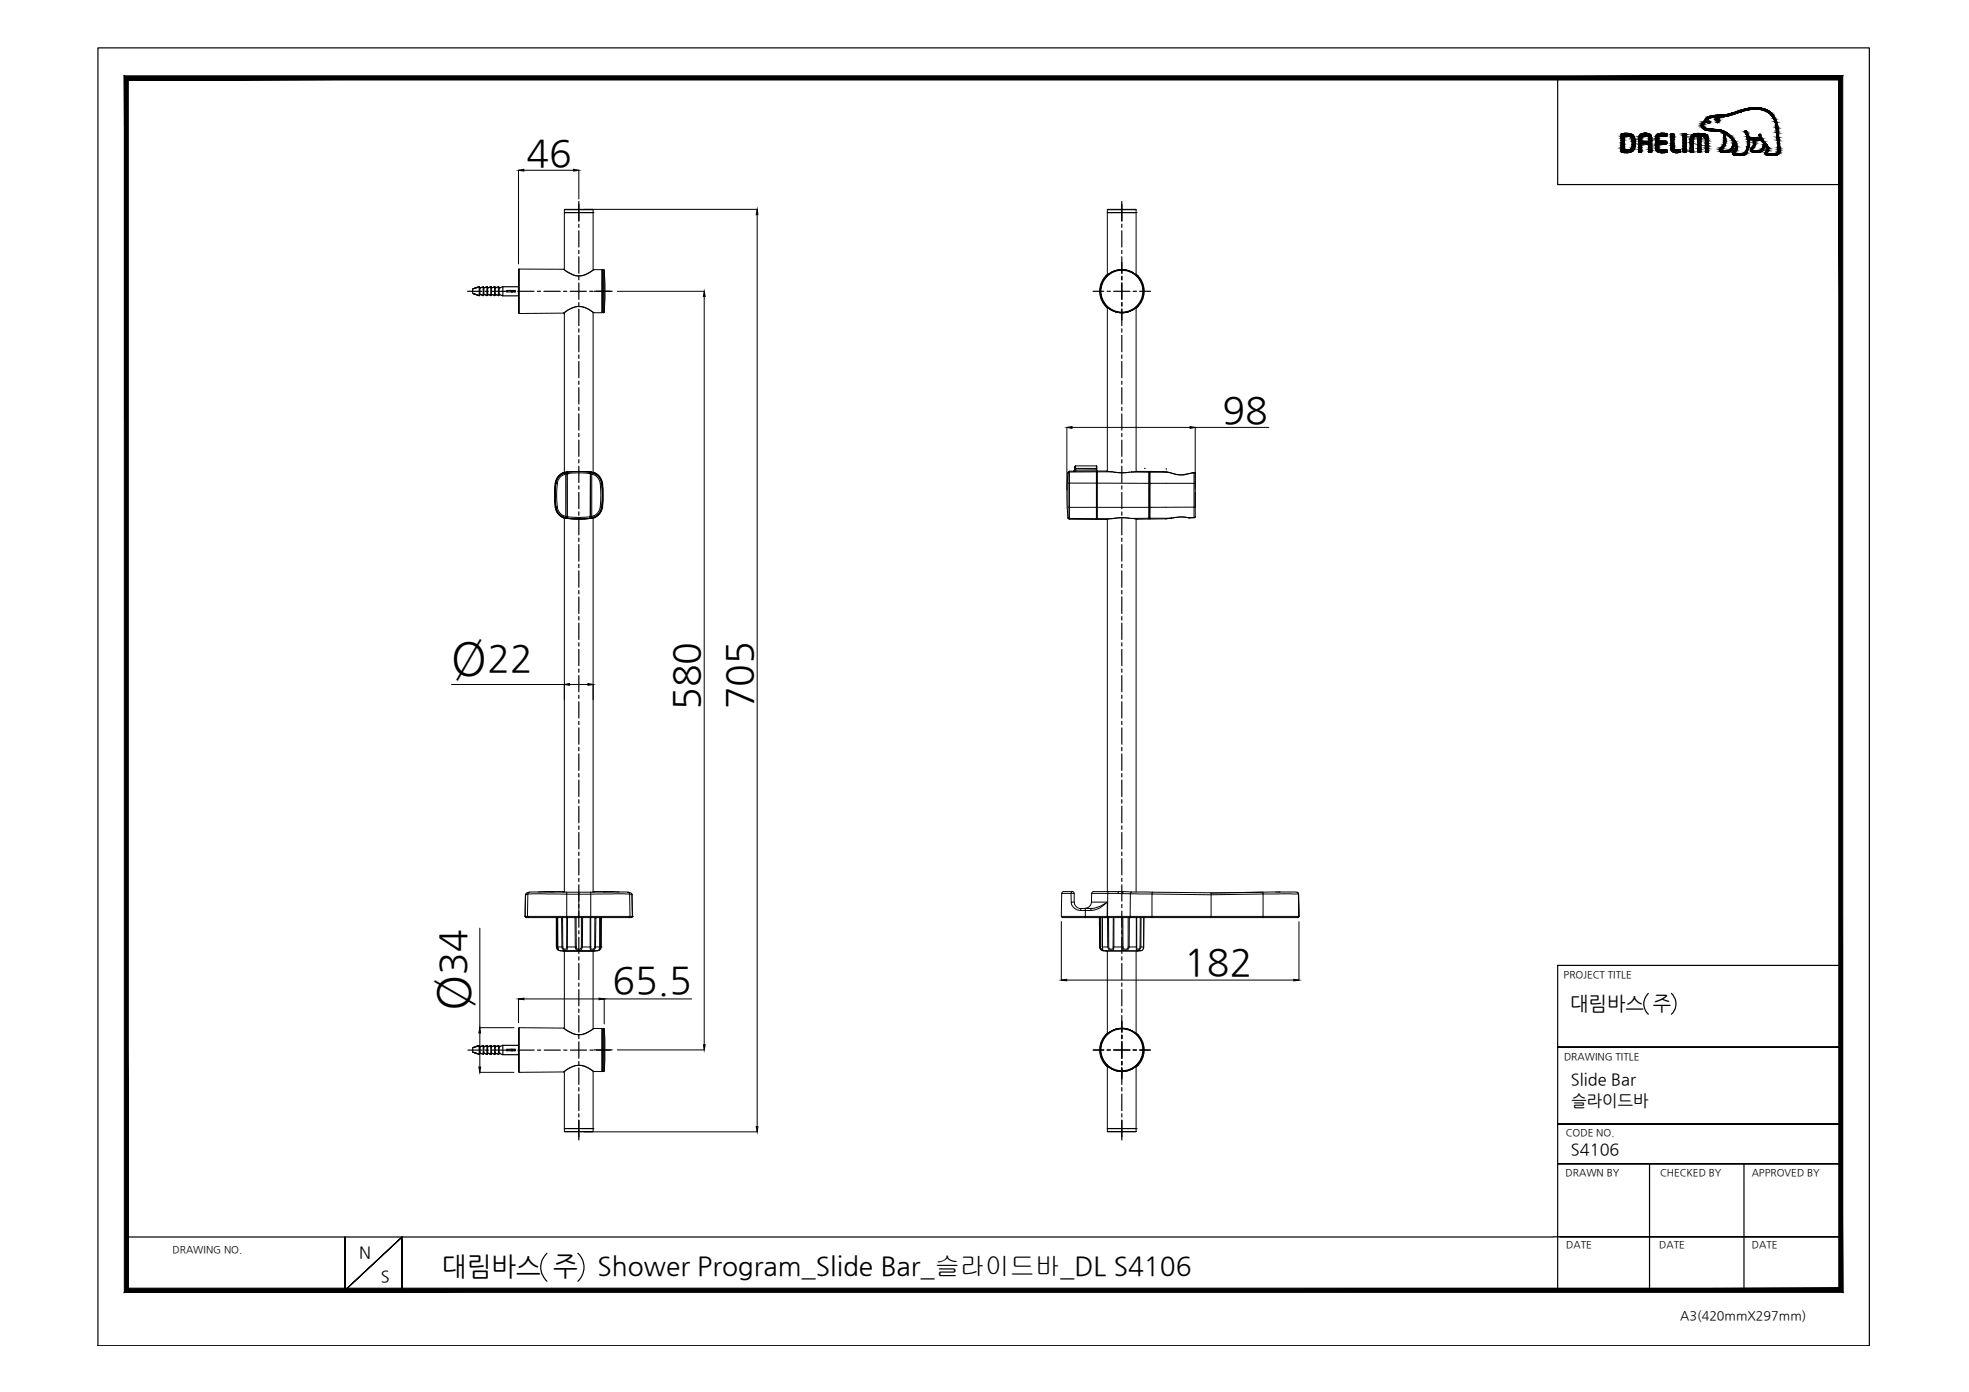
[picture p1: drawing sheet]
<svg xmlns="http://www.w3.org/2000/svg" width="420mm" height="297mm" viewBox="0 0 420 297" stroke-linecap="round" stroke-linejoin="round" font-family="sans-serif">
<defs><g id="words">
<g font-size="10">
<text x="96.2" y="143.8">Ø</text>
<text x="100.1" y="215.8" transform="rotate(-90 100.1 215.8)">Ø</text>
</g>
<g font-size="8">
<text x="112.3" y="35.3">46</text>
<text x="260.9" y="90.2">98</text>
<text x="104" y="143.1">22</text>
<text x="149.3" y="151.5" transform="rotate(-90 149.3 151.5)">580</text>
<text x="160.6" y="151.4" transform="rotate(-90 160.6 151.4)">705</text>
<text x="99.4" y="208" transform="rotate(-90 99.4 208)">34</text>
<text x="252.7" y="208.1">182</text>
<text x="130.7" y="211.9">65.5</text>
</g>
<g font-size="5.6">
<text x="94.3" y="272.1">대림바스 주</text>
<text x="127.5" y="272.1">Shower Program_Slide Bar_슬라이드바_DL S4106</text>
</g>
<text font-size="4.2" x="335.1" y="215.4">대림바스 주</text>
<g font-size="3.5">
<text x="335.2" y="231.5">Slide Bar</text>
<text x="335.4" y="235.9">슬라이드바</text>
<text x="335.2" y="246.4">S4106</text>
<text x="76.6" y="268.5">N</text>
<text x="81.3" y="273.6">S</text>
</g>
<text font-size="2.7" x="358.5" y="281.6">A3(420mmX297mm)</text>
<g font-size="2.1">
<text x="333.7" y="208.6">PROJECT TITLE</text>
<text x="333.7" y="226.2">DRAWING TITLE</text>
<text x="334.1" y="242.4">CODE NO.</text>
<text x="334.1" y="251">DRAWN BY</text>
<text x="354.2" y="251">CHECKED BY</text>
<text x="373.8" y="251">APPROVED BY</text>
<text x="36.8" y="267.4">DRAWING NO.</text>
<text x="334.2" y="266.4">DATE</text>
<text x="354.1" y="266.4">DATE</text>
<text x="373.8" y="266.4">DATE</text>
</g>
</g></defs>
<!-- layer: 0 -->
<g fill="#000" stroke="#000" stroke-width=".21">
<path d="M227.7 91.2l1.1-.2v.4zM253.9 91l1.1 .2-1.1 .2zM120.4 146.1l1.1-.2v.3zM125.5 145.9l1.1 .2-1.1 .1zM110.6 213.2l1.2-.2v.3zM127.8 213l1.1 .2-1.1 .1zM226.5 209.1l1.1-.1v.3zM276.1 209l1.1 .1-1.1 .2zM102.2 227.7h.4l-.2 1.1zM102.4 219.3l.2 1.1h-.4z"/>
<path d="M27.4 274.9l-.9 .9 365.9-.9zM26.5 275.8l365.9-.9 .8 .9zM392.4 17.1v257.8l.8 .9zM393.2 16.2v259.6l-.8-258.7zM27.4 17.1h365l.8-.9zM26.5 16.2h366.7l-365.8 .9zM26.5 16.2l.9 258.7v-257.8zM26.5 16.2l.9 258.7-.9 .9z"/>
</g>
<g fill="none" stroke="#000" stroke-width=".25">
<path d="M20.9 10.2h378v277h-378zM332.4 16.6v22.8h60.4M368.6 32.5h.1M123.5 43v4.2M123.5 47.9v.6M123.5 49.2v3.5M123.5 53.4v.7M123.5 54.8v3.5M123.5 59v.7M239.4 43v4.2M239.4 47.9v.6M239.4 49.2v3.5"/>
<path d="M239.4 53.4v.7M239.4 54.8v3.5M239.4 59v.7M99.8 62.2h3M103.5 62.2h.7M104.9 62.2h3.5M109.1 62.2h.7M110.5 62.2h3.4M110.6 61.2v1.9M114.7 62.2h.6M116.1 62.2h3.4M120.3 62.2h.6"/>
<path d="M121.7 62.2h3.4M123.5 60.4v3.5M123.5 64.6v.7M123.5 66v3.5M123.5 70.2v.7M123.5 71.6v3.5M123.5 75.7v.8M123.5 77.1v3.5M125.8 62.2h.7M126.8 62.2h3.8M127.2 62.2h3M233.2 62.2h2.3"/>
<path d="M236.2 62.2h.7M237.6 62.2h3.5M239.4 60.4v3.5M239.4 64.6v.7M239.4 66v3.5M239.4 70.2v.7M239.4 71.6v3.5M239.4 75.7v.8M239.4 77.1v3.5M241.8 62.2h.7M243.2 62.2h2.3M123.5 81.3v.7"/>
<path d="M123.5 82.7v3.5M123.5 86.9v.7M123.5 88.3v3.5M123.5 92.5v.7M123.5 93.9v3.5M123.5 98.1v.7M123.5 99.5v3.5M239.4 81.3v.7M239.4 82.7v3.5M239.4 86.9v.7M239.4 88.3v3.5M239.4 92.5v.7"/>
<path d="M239.4 93.9v3.5M239.4 98.1v.7M239.4 99.5v3.5M123.5 103.7v.7M123.5 105.1v3.5M123.5 109.2v.8M123.5 110.6v3.5M123.5 114.8v.7M123.5 116.2v3.5M227.9 110.5h.1M239.4 103.7v.7M239.4 105.1v3.5"/>
<path d="M239.4 109.2v.8M239.4 110.6v3.5M239.4 114.8v.7M239.4 116.2v3.5M255 105v3.2M123.5 120.4v.7M123.5 121.8v3.5M123.5 126v.7M123.5 127.4v3.5M123.5 131.6v.7M123.5 133v3.5M123.5 137.2v.7"/>
<path d="M123.5 138.6v3.4M239.4 120.4v.7M239.4 121.8v3.5M239.4 126v.7M239.4 127.4v3.5M239.4 131.6v.7M239.4 133v3.5M239.4 137.2v.7M239.4 138.6v3.4M123.5 142.8v.6M123.5 144.2v3.4M123.5 148.4v.6"/>
<path d="M123.5 149.7v3.5M123.5 153.9v.7M123.5 155.3v3.5M123.5 159.5v.7M239.4 142.8v.6M239.4 144.2v3.4M239.4 148.4v.6M239.4 149.7v3.5M239.4 153.9v.7M239.4 155.3v3.5M239.4 159.5v.7M123.5 160.9v3.5"/>
<path d="M123.5 165.1v.7M123.5 166.5v3.5M123.5 170.7v.7M123.5 172.1v3.5M123.5 176.2v.8M123.5 177.6v3.6M239.4 160.9v3.5M239.4 165.1v.7M239.4 166.5v3.5M239.4 170.7v.7M239.4 172.1v3.5M239.4 176.2v.8"/>
<path d="M239.4 177.6v3.6M123.5 181.8v.8M123.5 183.2v3.5M123.5 187.4v.7M123.5 188.8v3.5M123.5 193v.7M123.5 194.4v3.5M123.5 198.6v.7M123.5 200v3.5M239.4 181.8v.8M239.4 183.2v3.5M239.4 187.4v.7"/>
<path d="M239.4 188.8v3.5M239.4 193v.7M239.4 194.4v3.5M239.4 198.6v.7M239.4 200v3.5M123.5 204.2v.7M123.5 205.6v3.5M123.5 209.8v.7M123.5 211.2v3.4M123.5 215.3v.7M123.5 216.7v3.5M239.4 204.2v.7"/>
<path d="M239.4 205.6v3.5M239.4 209.8v.7M239.4 211.2v3.4M239.4 215.3v.7M239.4 216.7v3.5M351.7 212a3 3 0 0 0 0 4.4M356.6 212a3 3 0 0 1 0 4.4M392.8 206h-60.4v69.7M99.9 224.1h3M103.5 224.1h.8M104.9 224.1h3.5M109.1 224.1h.7"/>
<path d="M110.5 224.1h3.5M110.6 223.1v2M114.7 224.1h.7M116.1 224.1h3.5M120.3 224.1h.7M121.7 224.1h3.5M123.5 220.9v.7M123.5 222.3v3.5M123.5 226.5v.7M123.5 227.9v3.5M123.5 232.1v.7M123.5 233.5v3.5"/>
<path d="M123.5 237.7v.7M123.5 239v4.3M125.9 224.1h.7M126.8 224h3.8M127.3 224.1h2.9M233.2 224.1h2.3M233.4 224h2.1M236.2 224.1h.7M236.2 224h.7M237.6 224.1h3.5M237.6 224h3.5M239.4 220.9v.7"/>
<path d="M239.4 222.3v3.5M239.4 226.5v.7M239.4 227.9v3.5M239.4 232.1v.7M239.4 233.5v3.5M239.4 237.7v.7M239.4 239v4.3M241.8 224.1h.7M241.8 224h.7M243.2 224.1h2.3M243.2 224h2.1M332.4 223.4h60.4h-60.4"/>
<path d="M332.4 239.9h60.4h-60.4M332.4 248.3h60.4h-60.4M352 248.3v27M372.1 248.3v27M27 264h304.4M73.6 264v11.4l12.2-11.4-12.2 11.4zM85.8 275.4v-11.4v11.4M116.7 267.4a4 4 0 0 0 0 6M123.3 267.4a4 4 0 0 1 0 6M331.4 263.9h61.4h-59.9M341 275.3h51.8"/>
</g>
<!-- layer: 1 -->
<g fill="none" stroke="#000" stroke-width=".21">
<path d="M110.8 57.4v9.5M110.8 57.4l-.2 .1v9.3l.2 .1M110.8 57.4l9.5 .1a7.3 7.3 0 0 0 3.2 1.4 7.6 7.6 0 0 0 3.2-1.4M120.3 57.5a5.4 5.4 0 0 0 3.8 1.4l1.2-.5 1.4-.9M120.4 45.4h6.2M120.5 44.7h6.1M120.5 45.4h.1M126.5 45.4h.1M126.6 44.8h-6.2l-.1 12.7M126.6 44.8v12.8M126.7 57.5h1.7v9.2h-1.7M128.4 57.5v9.2"/>
<path d="M128.6 57.5v9.2h.2M128.6 57.5h.2M128.6 57.5v.1M128.8 57.5v9.2M128.8 57.5l.2 .2M128.9 57.7l.2 2.9-.2 6zM236.3 45.4h6.1M236.3 58.6l-.3 .3a4.7 4.7 0 0 1 6.7 0l-.2-.2M236.3 58.5a4.8 4.8 0 0 0 0 7.3M236.3 44.7h6.1M236.3 45.4h.1M242.4 45.4h.1"/>
<path d="M242.4 44.8v13.9M242.4 44.8h-6.1v13.9M242.5 58.5a4.8 4.8 0 0 1 0 7.3M242.7 58.9h.1M120.4 66.8l-9.6 .1M120.4 66.7v34.1l-.2 .1M126.6 66.6v34.2l.1 .1M126.6 66.7h.1M126.6 66.7a4.4 4.4 0 0 0-6.3 .1M126.7 66.7a4.5 4.5 0 0 0-6.4 .1M128.6 66.6v.1M129 66.6l-.2 .1"/>
<path d="M236 65.4h.1M236.3 65.6l-.3-.2a4.7 4.7 0 0 0 6.7 0l-.3 .2M236.3 65.6v35M242.4 65.6v35M242.7 65.4h.1M229.3 99.7v.6h.2M229.3 99.7h.1M229.5 100h4.5v.3h-4.5zM229.5 99.4l-.2 .2M234 99.4h-4.5v.6M234 99.4v.6M234 99.4v11.4"/>
<path d="M244.2 99.9l.2 .1M248.9 99.9l-.1 .1M118.5 103.1h.1M118.5 108.3a2.86 2.86 0 0 0 1.9 2.3M118.5 108.3h.1M118.5 103.1l-.1 2.2 .1 2.9-.2-2.5zM118.5 108.2a2.77 2.77 0 0 0 2 2.3M118.6 108.3h.1M118.6 103.1h.1M118.6 108.3a2.66 2.66 0 0 0 2.3 2.3M118.6 103.1l-.2 1.3 .2 3.9M118.6 103.1l-.2 2.2 .2 2.9"/>
<path d="M118.6 103.1l-.1 1.3 .1 3.8M118.6 108.2a2.58 2.58 0 0 0 2 2.3M118.6 108.2h.3M118.6 108.2v.1M118.6 103.1l.3 .1M119.7 101.6l1-.5v9.1a2.26 2.26 0 0 1-1.8-2 15.7 15.7 0 0 1 .2-5.7zM120.2 100.9a2.81 2.81 0 0 0-1.7 2.2M120.3 110.5h.1v79.9M120.5 100.8a2.77 2.77 0 0 0-2 2.3M120.6 110.6h.3M120.6 100.9l.1 .2h.3M120.6 100.9h.2l.2 .2"/>
<path d="M120.6 100.9a2.58 2.58 0 0 0-2 2.2M120.6 110.5l-.5-.2 .8 .3M120.6 100.9h.1M120.7 100.9l.3 .2M120.7 110.2h.4M120.7 110.2l-.1 .3M120.9 110.6h.1M120.9 100.8h.1M120.9 100.8l-.5 .1-.8 .5 1.1-.5M120.9 100.8a2.65 2.65 0 0 0-2.3 2.3M120.9 110.6l1.9 .1 3.3-.1M120.9 110.6a19.5 19.5 0 0 0 5.2 0"/>
<path d="M120.9 100.8l2.6-.2 2.6 .2M120.9 100.8a19.5 19.5 0 0 1 5.2 0M120.9 100.7v.1M121 100.8l.2 .2M121 101.1l2.5-.2 2.3 .2M121 101.1h.1M121 101.1v9.1l-.4 .3M121 101.1l.1 9.1M121 100.7a2.81 2.81 0 0 0-2.4 2.4M121.1 110.2l-.2 .3h-.2M121.1 110.2h.1M121.1 110.3a17.6 17.6 0 0 0 4.8 0"/>
<path d="M121.2 110.3l-.2 .2M125.2 100.6a3.1 3.1 0 0 1 3.4 3.2 12.1 12.1 0 0 1-.6 5.5 3.6 3.6 0 0 1-3.4 1.4h-2.2a3.5 3.5 0 0 1-3.6-1.9l-.2-.6M125.8 110.3l.3 .2M125.8 101.1h.2M125.9 110.2l.2 .3h.2M125.9 110.2h.1M125.9 110.2h.4M126 101.1h.3M126 101.1l-.1 9.1M126.1 100.8h.1M126.1 110.6h.1M126.1 100.7a17 17 0 0 0-5.9 .2"/>
<path d="M126.1 100.8a2.65 2.65 0 0 1 2.3 2.3M126.1 100.8l1.3 .6-1-.5M126.1 100.7v.1M126.1 100.7l.3 .1M126.1 100.8l-.3 .2M126.3 101.1a2.36 2.36 0 0 1 1.8 2.1l.1 2.5a6.5 6.5 0 0 1-.3 3.2l-.7 .8-.9 .5M126.3 110.5l.6-.2-.8 .3M126.3 101.1v9.1M126.3 110.2l.1 .3M126.3 100.9l-.3 .2M126.4 100.9l-.3 .1-.1 .1v9.2l.4 .2M126.4 100.9a2.58 2.58 0 0 1 1.9 2.2 19.1 19.1 0 0 1 0 5.1"/>
<path d="M126.4 100.9l-.1 .2M126.4 110.5h-.1M126.5 100.9l.2 .1M126.6 100.8a2.6 2.6 0 0 1 1.8 2.3M126.6 100.8a2.77 2.77 0 0 1 1.9 2.3M126.7 110.3l-.3 .2M126.8 110.5h-.2v79.9M126.8 110.5a17 17 0 0 1-5.9 .1M128.1 108.2h.2M128.3 108.2a2.58 2.58 0 0 1-1.9 2.3M128.3 108.2l.1 .1M128.4 108.3h.1"/>
<path d="M128.4 103.1h.1M128.4 108.3a2.66 2.66 0 0 1-2.3 2.3M128.4 103.1a19.5 19.5 0 0 1 0 5.2M128.4 103.1l-.3 .1M128.5 108.3a2.81 2.81 0 0 1-1.7 2.2M128.5 108.2a2.77 2.77 0 0 1-1.9 2.3M128.6 103.1l.1 2.2-.1 2.9M227.9 100.8h.1M227.9 100.8a46.8 46.8 0 0 0 0 9.7M227.9 100.8v9.7M227.9 108.2l.3 .1v2.3M227.9 110.4l.3 .2"/>
<path d="M227.9 110.5l.3 .3M228.2 100.6l-.3 .4M228.2 110.6v.2M228.2 100.6l-.3 .2M228.2 100.6h.9M229.1 100.6h.1M229.3 100.2l-.2 .3M229.3 100.3l-.2 .3M229.6 100.3l-.1 .3M234 100.7v2.4M234 108.3v2.3M234 103.1h-5.8v5.2h5.8"/>
<path d="M234 103.1v-2.4h-5.8v2.4h-.3M234 108.3v2.4l-5.8-.1M234 100.5l-4.9 .1M234 100.3v.2M234 110.7v.1h-5.8M234 100.5v.2M234 103.1v5.2M234 110.6h.1M234 100.7h.1M234 100.5v.1M234 100.5h.1M234.1 110.7l.1 .1"/>
<path d="M234.1 103.1h11M234.1 110.6h.1M234.1 108.2l11 .1M234.1 100.5l3.2 .2M234.1 110.7h3.2M234.1 100.5v10.3h2M234.2 100.5l-.1 .1M236.2 100.6h.4M236.3 110.8v79.5M237.3 100.7h-3.2M237.3 100.7l2.1 .2 2.1-.2M237.3 110.7l-1.2 .1"/>
<path d="M237.3 100.6l.1 .1M237.4 110.7h-.1M237.6 100.7l1.7 .2 1.8-.1M241.1 110.6l-1.7-.1-1.8 .1M241.4 110.6h.1M241.5 110.6l-2.1-.1-2.1 .2M241.5 100.7l3.6-.1v10.2h-2.5l-1.1-.2M241.5 100.7l3.6 .1M241.5 100.7h-.1M242.1 110.7l.5 .1M242.4 110.8v79.5M245.1 110.6h-3.6"/>
<path d="M245.2 100.6v10.1M245.2 100.8h.1M245.2 103.1h.1M245.2 110.7h.1M245.2 110.5v.1M245.2 104.4h.1M245.2 107h.1M245.2 108.2h.1M245.3 104.8h.1M245.3 108.2l.1 2.6M245.3 102.8v5.7M245.3 106.5h.1"/>
<path d="M245.3 108.2h.1M245.3 110.5l.1 .1M245.4 100.6l-.1 2.5M245.4 100.8v2.3M245.4 108.3v2.3M245.4 100.6v.2M245.4 110.6v.2M245.4 103.1h9.4M245.4 100.8h3.8M245.4 110.6h4.5M245.4 103.1v5.2M245.4 100.6h2.8"/>
<path d="M245.4 100.8h-.1M245.4 103.1h-.1M248.2 100.6l1 .2M248.2 100.6h.1M248.4 100.6l.5 .1a8.4 8.4 0 0 0 5.6 .2M248.7 110.7l-3.3 .1M248.8 103.1h.1M248.8 108.3h.1M248.9 100.2l-.1 .1M249.2 100.8a7 7 0 0 0 5.3 .1h.3M249.2 100.8h.1M249.3 110.6l-.6 .1"/>
<path d="M249.9 110.6l-1.2 .1M250 110.5l-.5 .1M250 110.5h-.1M253.8 110.5h.1M253.8 110.5a7.3 7.3 0 0 0-3.9 .1M253.8 110.5h-.1a9.4 9.4 0 0 0-3.7 0M254.5 100.9h.1M254.5 100.9h.3M254.8 100.9v2.2M254.8 108.2v2.3h-1M254.8 110.5h.1M254.8 100.9h.1"/>
<path d="M254.8 108.2l-9.4 .1M254.8 103.1v5.1M254.8 110.5h-1M254.8 103.1l.3 .1M254.8 100.9l.3 .2M255 101.1v9.1M255.1 110.2l-.3 .3M255.1 108.2h-.3M112 195.6h.1M112.1 195.5l.3 .3M112.1 190.9h.1M112.1 190.9l-.1 4.7"/>
<path d="M112.3 195.8h.5M112.6 190.8h8.3M112.6 190.8v4.8h-.6l.3 .2M112.8 195.8h8.1M113 190.4h7.9M113 190.4l-.4 .4M113 190.4a.78 .78 0 0 0-.9 .5l.5-.1M116.1 190.3h.7M116.2 190.3h2M116.2 190.3h-1.4M116.2 190.3h4.2h-.2M118.7 195.8v6.3"/>
<path d="M118.8 195.8l.1 6.5 .2 .2M119.8 195.8l.1 6.3M120 195.8l.1 6.3 .4 .4h.3l.1-.2v-6.5M120.9 195.8v-.2h2.6v.2M120.9 195.8h5.2M120.9 190.8h5.2M120.9 190.8v4.8h-8.3l.2 .2M120.9 190.4v.4M120.9 190.4h5.2M121.1 195.8v6.3M122.7 195.8l.1 6.3M122.9 195.8l.1 6.3"/>
<path d="M123.5 190.4v5.2h2.6v.2M124.1 195.8v6.3a.56 .56 0 0 1-.6 .4 .56 .56 0 0 1-.5-.4M124.3 195.8v6.3M125.9 195.8v6.3M126.1 195.8v6.5l.1 .2h.5l.2-.4v-6.3M126.1 190.8v4.8h8.3l-.1 .2h-8.2M126.1 190.4v.4M126.1 190.4l7.1-.1a2.19 2.19 0 0 1 1.6 .5M127.1 195.9h.1M127.2 195.8l-.1 6.3M128 195.8v6.3M128.2 195.8v6.3l-.3 .4"/>
<path d="M128.3 195.8v6.3M130.2 190.3h.6M130.8 190.3h-2M130.8 190.3h1.4M130.8 190.3h-4.2h.2M133.9 190.4l.3 .1 .2 .3M134.2 195.8h.4M134.4 190.8h-8.3M134.4 190.8l.5 .1-.1-.1M134.4 190.8v4.8h.5v-4.7M134.8 190.8l.1 .1M134.9 190.9v4.7"/>
<path d="M134.9 195.5l-.2 .3M134.9 195.6h.1M134.9 195.6l-.3 .2M226.5 195.5l.3 .3h4.7M226.6 190.6a.93 .93 0 0 1 1.1-.3h1.4l.1 .3v1.9M228.5 190.6h-1.9l-.1 5h5.1l-.1-1.7M228.5 190.6h.7M228.5 190.6l.1 1.9M228.8 190.2l-.2 .4M229.2 192.5h-.6a1.96 1.96 0 0 0 2 1.8M229.2 192.5a1.45 1.45 0 0 0 1.4 1.4M230.6 194.3h2.2"/>
<path d="M230.6 193.9v.4M230.6 193.9h2.2M231.5 195.8h4.9M231.6 195.5h.1M232.8 193.9h.2h-.2M232.8 193.9h.1M232.9 192.5a1.38 1.38 0 0 1-1.4 1.3M234.6 195.8v6.3M234.7 195.8v6.3M234.8 195.8v6.3l.3 .4h.1M235.2 195.8v6.3M235.7 195.8h.1"/>
<path d="M236.2 195.6l.2 .2M236.2 195.6h-4.6l-.1 .2M236.2 195.6h5M236.2 195.5h.1M236.3 192.5l-1.6 .9-1.7 .5M236.3 192.5a5.2 5.2 0 0 1-3.5 1.8v-.4M236.3 192.5l-.1 3.1M236.3 195.8l.1 6.3M236.3 195.5l.2 .3M236.4 190.6l-.1 5M236.4 195.8h4.9M236.5 190.3l-3.1-.1-.4 .4"/>
<path d="M236.5 195.8l.1 6.3a.47 .47 0 0 0 .5 .4 .47 .47 0 0 0 .4-.4l.1-6.3M236.5 190.3h2.3l-.2 .3M236.6 190.2l-.2 .4M237.7 195.8v6.3M238.6 190.6h-5.7v1.9h3.4M238.7 190.3h1.1M239.4 195.8v6.3M239.6 195.8v6.3M239.8 190.3l-.3 .4M239.8 190.3h1.7M240.7 195.8v6.3a.56 .56 0 0 1-.5 .4 .56 .56 0 0 1-.6-.4M241 195.8l-.1 6.3"/>
<path d="M241.2 195.6h4.6M241.2 195.5l.1 .3M241.2 195.5h.1M241.3 195.8h4.6M241.5 190.3l4.4 .1M241.5 190.3l-.3 .4-2.6-.1M242.5 195.8v6.3M242.6 195.8v6.5l.1 .2h.4l.2-.4v-6.3M243.5 195.8l-.1 6.3M244.1 195.8l-.1 6.3M245.8 195.6h.1M245.8 195.6l.1 .2"/>
<path d="M245.9 195.8h12.5M245.9 190.4l-.1 .4-4.6-.1v4.9M245.9 190.4l12.5 .1M258.4 195.8h11.1M258.4 195.8v-.2h11.1v.2M269.5 190.4l-11.1 .2v5h-12.6M269.5 190.4v.4M269.5 190.8l-11.1 .1-12.6-.1v4.8M269.5 190.8v4.8h7.6a.74 .74 0 0 1-1 .2h-6.6M269.5 190.8h7.6M272.2 190.3h1M275.2 190.3l-5.7 .1"/>
<path d="M275.2 190.3l1.6 .1M276.8 190.4l.3 .4M277.1 190.8l.1 4.8M277.1 195.8h-.1M277.1 190.6v.2M277.1 190.8h.1M277.2 195.6l-.2 .2M110.8 219.3v9.5M110.8 219.3l-.2 .1v9.3l.2 .1M110.8 219.3l9.5 .1a7.3 7.3 0 0 0 3.2 1.4 7.6 7.6 0 0 0 3.2-1.3M118.7 202.1h.1M118.7 202.1l.2 .5 .3 .2-.2-.7"/>
<path d="M118.8 202.1a.83 .83 0 0 0 .7 .8M118.9 202l-.1 .1M119 202.1v-6.3v6.3l.1 .4M119 202.1h.9M119 202.1h.1M119.5 202.9h8M119.5 202.9l.7 .1M119.9 202.1a.69 .69 0 0 0 .4 .6 .69 .69 0 0 0 .7-.1l.1-.5M120.1 202h-.2M120.2 203h6.6M120.2 203h.1M120.3 219.4a4.5 4.5 0 0 0 6.4 .1"/>
<path d="M120.4 203l-.1 16.4M121 202.1h.1M121.1 202.1h1.7M122.8 202.1a.76 .76 0 0 0 .7 .7 .76 .76 0 0 0 .8-.7M123 202.1h-.2M123.5 202.9v.1M124.1 202.1h.2M124.3 202.1h1.6M125.9 202.1l.1 .5a.68 .68 0 0 0 .7 .1 .68 .68 0 0 0 .4-.6M126.1 202.1h-.1M126.6 203v16.6M126.7 219.5h1.7v9.2h-1.7"/>
<path d="M126.8 203h.1M126.9 202h.2M127.1 202.1h.9M127.5 202.9l-.7 .1M127.9 202.5h.1M128 202.1h.1M128 202.1l-.2 .7 .2-.2 .3-.5M128.2 202l.1 .1M128.3 202.1h.1M128.3 202.1a.83 .83 0 0 1-.7 .8M128.4 219.5h.1M128.5 219.6v9"/>
<path d="M128.6 219.5v9.2h.2M128.6 219.5h.2v9.2M128.6 219.5h.1M128.8 219.4l.2 .2M234.6 202.1h.1M234.6 202.1a.83 .83 0 0 0 .8 .8M234.7 202.1a.59 .59 0 0 0 .7 .6l-.2-.6M234.8 202h-.1M235.2 202.1h1.2M235.2 202.1h.1M235.4 202.9l.7 .1M235.4 202.9h8"/>
<path d="M236.1 203h6.6M236.1 203h.1M236.3 203v17.6l-.3 .2a4.7 4.7 0 0 1 6.7 0l-.2-.2M236.4 202.1a.66 .66 0 0 0 .6 .7 .66 .66 0 0 0 .7-.7M237.5 202.1h.2M237.7 202.1h1.7M239.4 202.1a.76 .76 0 0 0 .8 .7 .76 .76 0 0 0 .7-.7M239.6 202.1h-.2M240.7 202.1h.2M240.9 202.1h1.6M242.4 203v17.6M242.5 202.1l.1 .6a.7 .7 0 0 0 .8-.6"/>
<path d="M242.6 202.1h-.1M242.7 203h.1M243.3 202h.1M243.4 202.9l-.7 .1M243.4 202.1h.6M243.8 202.8l-.4 .1M244 202l.1 .1M244 202.1l-.3 .7M244 202.3v.2M120.4 228.7l-9.6 .1M126.6 228.6v12.8h-6.2v-12.7M126.6 228.6l.1 .1"/>
<path d="M126.6 228.7a4.4 4.4 0 0 0-6.3 0M126.7 228.7a4.5 4.5 0 0 0-6.4 0M128.5 228.6h-.1M128.6 228.6h.1M128.9 228.5l.2-4-.2-4.9v8.9M129 228.5l-.2 .2M236 227.3h.1M236.3 227.6l-.3-.3a4.7 4.7 0 0 0 6.7 0l-.3 .3M236.3 227.5v13.9h6.1v-13.9M236.3 220.4a4.8 4.8 0 0 0 0 7.3M242.5 220.4a4.8 4.8 0 0 1 0 7.3M242.7 220.8h.1"/>
<path d="M242.7 227.3h.1M120.4 240.8h6.2M120.5 241.4h6.1M120.5 240.8h.1M126.5 240.8h.1M236.3 240.8h6.1M236.3 241.4h6.1M236.3 240.8h.1M242.4 240.8h.1"/>
<circle cx="239.4" cy="62.1" r="4.6"/>
<circle cx="239.4" cy="62.1" r="4.5"/>
<circle cx="239.4" cy="224" r="4.6"/>
<circle cx="239.4" cy="224" r="4.5"/>
<circle cx="239.4" cy="224.1" r="4.6"/>
</g>
<!-- layer: DEF_LAYER_ASSEM_MEMBER -->
<g fill="none" stroke="#000" stroke-width=".25">
<path d="M100.9 61.7v.9M101.3 62.8l-.4-.2 .4 .2M101.3 61.5l-.4 .1M101.5 62.8h-.2h.2M101.8 62.9l-.3-.1 .3 .1M101.8 61.3l-.5 .2M101.8 61.4l-.5 .1M102.3 63.1l-.5-.2 .5 .2M102.3 61.2l-.5 .2M102.3 61.2l-.5 .1M102.4 62.7l-.1 .4M102.8 61.3l-.4 .2-.1-.3v1.9"/>
<path d="M102.9 61.3l-.1 .1M103.1 61.3l.1 .1M103.1 61.2l-.2 .1M103.2 61.3l-.1-.1v1.9l-.7-.3v-1.3M103.2 63l-.1 .1M103.2 62.9h-.1M103.2 62.7v.1M103.5 61.4l-.2 .1M103.6 61.3l-.1 .1M103.7 61.3l-.1 .1M104 61.2l-.3 .1M104 61.3l.1 .2"/>
<path d="M104 61.3l-.1-.1v1.9l-.7-.3v-1.4M104 62.9l-.1 .2M104.1 62.7l-.1 .2M104.4 61.3l-.3 .2M104.5 61.3l-.1 .1M104.7 61.2l.2 .3M104.8 61.2l-.3 .1M104.8 61.2v1.9l-.8-.3v-1.3M104.9 62.7l-.2 .4M105.2 61.3l-.3 .2M105.3 61.3l-.1 .1M105.6 61.2l-.3 .1"/>
<path d="M105.6 61.3h.1M105.6 62.9h.1M105.6 61.4v-.2v1.9l-.8-.3v-1.3M105.6 62.8v.3M105.7 61.4v.1M105.7 62.8h.1M106 61.3l-.3 .2M106.1 61.3l-.1 .1M106.4 61.2l-.3 .1M106.4 61.4v-.2v1.9l-.8-.3v-1.3M106.4 61.4h.1M106.4 62.8v.2"/>
<path d="M106.5 62.8h.1M106.5 61.4h.1M106.5 61.4v1.5M106.5 61.3h.1M106.5 62.8v.1M106.5 62.9h.1M106.5 62.8l.8 .3h3.3M107.3 61.2l-.8 .2M107.3 61.2v1.9M107.3 61.2h3.3M108.1 62h1.8v.3h-1.8zM109.2 62v.3"/>
<path d="M109.9 62v.3M101.3 224.7l1 .3M101.8 223.3l.5-.2-.5 .2M101.8 223.3l-.9 .3v1l.9 .2M101.8 223.3l-.5 .2M102.3 224.8v.2M102.4 224.8h.3M102.4 223.4v1.3M102.6 224.8l.3 .1M102.9 224.9l.2 .1M103.1 223.1l-.7 .3-.1-.3v1.9M103.1 223.1v1.9"/>
<path d="M103.1 223.1l.1 .1M103.1 223.2l.1 .1M103.2 224.8l-.1 .1M103.2 223.3v1.5M103.2 224.8l-.1 .2M103.3 224.7l.2 .1M103.5 224.8l.5 .2M103.5 223.3l-.2 .1M103.6 223.2l-.1 .1M103.9 223.1v1.9M103.9 223.1l-.3 .2M103.9 223.1l.1 .2"/>
<path d="M104 224.9l-.1 .1M104 223.3l.1 .1M104 224.9h.1M104 224.8l.4 .1M104 223.4v1.3M104.4 223.3l.4-.2v1.9l-.4-.2M104.4 223.2l-.3 .2M104.7 223.1l.2 .3M104.8 224.8l-.1 .2M104.8 223.4v1.3M105.2 223.2l-.3 .2M105.6 223.1v1.9l-.8-.2"/>
<path d="M105.6 223.1l-.4 .2M105.6 223.2v.1M105.6 223.1v.2M105.6 224.8v.1M105.6 224.8v.2M105.6 223.4v1.3M105.7 223.3v.1M105.7 224.7v.1M106 223.2l-.3 .2M106.4 223.1v.1M106.4 223.1v1.9l-.7-.3M106.4 223.1l-.4 .2"/>
<path d="M106.4 224.9v.1M106.4 223.2v.1M106.4 223.3h.1M106.4 224.8h.1M106.5 224.8h.1M106.5 223.4h.1M106.5 223.4v1.4M106.5 223.2v.1M106.5 224.8v.1M106.5 223.3v.1M106.5 224.7h.1M106.5 224.8l.8 .3h3.3"/>
<path d="M107.3 223.1v2M107.3 223.1l-.8 .3M107.3 223.1h3.3M108.1 223.9h1.8v.3h-1.8zM109.2 223.9v.3M109.9 223.9v.3"/>
</g>
<!-- layer: 0 -->
<g fill="none" stroke="#000" stroke-width=".21">
<path d="M227.7 91.2v13.4M228.8 91.2h25.1M270.7 91.2h-15.7v13.2M96.3 146.1h24.1v3.2M121.5 146.1h4M126.6 146.1v3.2M102.4 198v21.3h7.3M226.5 196.7v12.4M277.2 196.7v12.4M110.6 213.2v5M111.8 213.2h16M147.6 213.2h-18.7v5.3"/>
<path d="M227.6 209.1h48.5M102.4 228.8h7.3M102.4 220.4v7.3"/>
</g>
<path d="M110.6 36.3v20M111.8 36.3h10.6M123.5 36.3v6.2M124.6 44.7h37M161.6 45.8v194.6M131.7 62.2h18.6M150.3 63.3v159.6M131.7 224h18.6M124.6 241.5h37" fill="none" stroke="#000" stroke-width=".21"/>
<path d="M110.6 36.3l1.2-.2v.4zM122.4 36.1l1.1 .2-1.1 .2zM161.6 44.7l.1 1.1h-.3zM150.3 62.2l.2 1.1h-.4zM150.1 222.9h.4l-.2 1.1zM161.4 240.4h.3l-.1 1.1z" fill="#000" stroke="#000" stroke-width=".21"/>
<g fill="#000" stroke="#000" stroke-width=".21">
<path d="M346 28.6h2zM346.3 32.5h1.3zM346.4 28.5h1.2zM346.4 32.5h1.2zM346.6 28.5h.9zM347.2 32h1.4zM351.3 29h1.1zM353.8 32.4h1.9zM353.8 28.6h1.9zM354.4 32.6h.3zM354.4 28.5h.4zM354.7 29.1h1z"/>
<path d="M357.4 32.6h.7zM362.4 28.5h.6zM362.4 32.5h.5zM364.3 27.8h3.1zM364.5 26.2h.2zM364.6 27.9h2.9zM364.5 25.9h.3zM365.9 24.7h3.2zM366 25.5h.2zM366.4 26.1l.1 .1zM366.5 24.6h2.6zM366.4 25.2h.2z"/>
<path d="M366.9 24.6h2.2zM372.3 32.6h.4zM372.4 27.9h.2zM373.5 23h2.2zM374.3 23h.7zM375.1 29.8h.6zM375.4 28.8h.3zM375.4 29.5h.5zM375.5 28.7h.2zM375.7 29.8h.5zM376.6 30.9h.4z"/>
<path d="M345.9 29h1.3zM345.9 29h1.3z"/>
<path d="M345.9 32h1.3zM345.9 32h1.3z"/>
<path d="M346.4 32.5l1.1 .1zM346.6 32.6h.9z"/>
<path d="M345.9 29.1h.7zM345.9 29.1h.7z"/>
<path d="M345.9 29.1l.7 .2v-.2zM345.9 29.1l.7 .2h-.7z"/>
<path d="M345.9 29.3h.7zM345.9 29.3h.7z"/>
<path d="M345.9 29.3l.7 .3v-.3zM345.9 29.3l.7 .3h-.7z"/>
<path d="M345.9 29.6l.7 .3v-.3zM345.9 29.6l.7 .3h-.7z"/>
<path d="M345.9 29.9l.7 .1v-.1zM345.9 29.9l.7 .1h-.7z"/>
<path d="M345.9 30l.7 .5v-.5zM345.9 30l.7 .5h-.7z"/>
<path d="M345.9 30.5l.7 .3v-.3zM345.9 30.5l.7 .3h-.7z"/>
<path d="M345.9 30.8l.7 .4v-.4zM345.9 30.8l.7 .4h-.7zM345.9 31.2h.7zM345.9 31.2h.7z"/>
<path d="M345.9 31.2l.7 .4v-.4zM345.9 31.2l.7 .4h-.7z"/>
<path d="M345.9 31.6l.7 .2v-.2zM345.9 31.6l.7 .2h-.7z"/>
<path d="M345.9 31.8h.7zM345.9 31.8h.7z"/>
<path d="M345.9 31.8l.7 .2v-.2zM345.9 31.8l.7 .2h-.7zM345.9 32h.7zM345.9 32h.7z"/>
<path d="M345.9 32h.7zM345.9 32h.7z"/>
<path d="M345.9 32h.8zM345.9 32h.8z"/>
<path d="M345.9 29h1zM345.9 29h1.3z"/>
<path d="M345.9 29h1zM345.9 29l.7 .1zM345.9 29.1h.7zM345.9 29.1h.7z"/>
<path d="M345.9 32h1zM345.9 32h1z"/>
<path d="M345.9 32h1.2zM345.9 32h1.2z"/>
<path d="M345.9 29h1.3zM345.9 29h1.3z"/>
<path d="M347.2 29h1.4zM347.2 29h1.4z"/>
<path d="M345.9 32h1.3zM345.9 32h1.3z"/>
<path d="M346.6 28.5h1zM346.4 28.5h1.2zM346.3 28.5h1.3z"/>
<path d="M346.3 28.5h1.4zM346.1 28.5h1.6z"/>
<path d="M346.1 28.5l1.9 .1zM346 28.6h2zM346 28.6h2z"/>
<path d="M346.1 32.5h1.6zM346.1 32.5h1.5zM346.3 32.5h1.3z"/>
<path d="M346 28.6l2.3 .1-.3-.1zM346 28.6l2.3 .1h-2.4zM345.9 28.7h2.4zM345.9 28.7h2.4z"/>
<path d="M346 32.4h2zM346 32.4l1.7 .1z"/>
<path d="M345.9 28.7l2.4 .1zM345.9 28.7l2.4 .1z"/>
<path d="M345.9 32.3l2.1 .1 .3-.1zM345.9 32.3l2.1 .1h-2zM346 32.4h2zM346 32.4h2z"/>
<path d="M345.9 28.8l2.6 .1-.2-.1zM345.9 28.8l2.6 .1h-2.6z"/>
<path d="M345.9 32.3h2.4zM345.9 32.3h2.4zM345.9 32.3h2.4zM345.9 32.3h2.4z"/>
<path d="M345.9 32.1h2.6zM345.9 32.1h2.6z"/>
<path d="M345.9 32.1l2.4 .2 .2-.2zM345.9 32.1l2.4 .2h-2.4z"/>
<path d="M345.9 28.9h2.6zM345.9 28.9h2.6z"/>
<path d="M345.9 28.9l2.7 .1-.1-.1zM345.9 28.9l2.7 .1h-2.7z"/>
<path d="M347.2 29h1.4zM347.2 29h1.4z"/>
<path d="M347.3 29h1.3zM347.3 29h1.3z"/>
<path d="M347.5 29l1.2 .1-.1-.1zM347.5 29l1.2 .1zM347.8 29.1h.9zM347.8 29.1h.9z"/>
<path d="M347.3 32h1.3zM347.2 32h1.4zM347.2 32h1.4z"/>
<path d="M345.9 32l2.6 .1 .1-.1zM345.9 32l2.6 .1h-2.6z"/>
<path d="M347.7 31.9h.9zM347.3 32h1.3z"/>
<path d="M347.8 29.1l1 .2-.1-.2zM347.8 29.1l1 .2h-.7z"/>
<path d="M347.8 31.9h.9zM347.7 31.9h.9z"/>
<path d="M348 31.8h.7zM347.8 31.9h.9z"/>
<path d="M348.1 29.3l.7 .1v-.1zM348.1 29.3l.7 .1h-.7z"/>
<path d="M348.1 29.4l.8 .2-.1-.2zM348.1 29.4l.8 .2h-.7z"/>
<path d="M348.1 31.6h.7zM348.1 31.6h.7z"/>
<path d="M348.1 31.6l.6 .2 .1-.2zM348.1 31.6l.6 .2h-.7z"/>
<path d="M348.2 29.6l.7 .2v-.2zM348.2 29.6l.7 .2h-.6z"/>
<path d="M348.3 29.8l.6 .1v-.1zM348.3 29.8l.6 .1h-.6z"/>
<path d="M348.3 29.9l.6 .2v-.2zM348.3 29.9l.6 .2h-.6z"/>
<path d="M348.3 31.3l.5 .3 .1-.3zM348.3 31.3l.5 .3h-.7z"/>
<path d="M348.3 30.1l.6 .1zM348.3 30.1l.6 .1zM348.3 30.2h.6zM348.3 30.2h.6zM348.3 30.2h.6zM348.3 30.2h.6zM348.3 30.2h.6zM348.3 30.2h.6z"/>
<path d="M348.3 30.2h.6zM348.3 30.2h.6z"/>
<path d="M348.3 30.2l.6 .1zM348.3 30.2l.6 .1z"/>
<path d="M348.3 30.3l.6 .2v-.2zM348.3 30.3l.6 .2h-.6z"/>
<path d="M348.3 30.5l.6 .1v-.1zM348.3 30.5l.6 .1h-.6z"/>
<path d="M348.3 30.6l.6 .1v-.1zM348.3 30.6l.6 .1h-.6z"/>
<path d="M348.3 30.7l.6 .1zM348.3 30.7l.6 .1z"/>
<path d="M348.3 30.8h.6zM348.3 30.8h.6z"/>
<path d="M348.3 30.8l.6 .1zM348.3 30.8l.6 .1z"/>
<path d="M348.3 30.9l.6 .4v-.4zM348.3 30.9l.6 .4h-.6zM348.3 31.3h.6zM348.3 31.3h.6z"/>
<path d="M349.7 29.6h.6zM349.7 29.6h.6zM349.7 29.6h.6zM349.7 29.6h.6z"/>
<path d="M349.8 32.5h.3zM349.8 32.5h.3z"/>
<path d="M349.8 32.5h.4zM349.8 32.5h.3z"/>
<path d="M349.7 32.5h.6zM349.7 32.5h.5z"/>
<path d="M349.7 29.5l.6 .1zM349.7 29.5l.6 .1zM349.7 29.6h.6zM349.7 29.6h.6z"/>
<path d="M349.7 29.6h.6zM349.7 29.6h.6zM349.7 29.6h.6zM349.7 29.6h.6z"/>
<path d="M349.7 29.6l.6 .3v-.3zM349.7 29.6l.6 .3h-.6zM349.7 29.9h.6zM349.7 29.9h.6z"/>
<path d="M349.7 29.9l.6 .2v-.2zM349.7 29.9l.6 .2h-.6z"/>
<path d="M349.7 30.1l.6 .1zM349.7 30.1l.6 .1z"/>
<path d="M349.7 30.7l.6 .1zM349.7 30.7l.6 .1z"/>
<path d="M349.7 30.8l.6 .2v-.2zM349.7 30.8l.6 .2h-.6z"/>
<path d="M349.7 31l.6 .4v-.4zM349.7 31l.6 .4h-.6z"/>
<path d="M349.7 31.4l.6 .1zM349.7 31.4l.6 .1z"/>
<path d="M349.7 31.5l.6 .4v-.4zM349.7 31.5l.6 .4h-.6z"/>
<path d="M349.7 31.9h.6zM349.7 31.9h.6z"/>
<path d="M349.7 31.9l.6 .2v-.2zM349.7 31.9l.6 .2h-.6z"/>
<path d="M349.7 32.1l.6 .1zM349.7 32.1l.6 .1z"/>
<path d="M349.7 32.2l.6 .1zM349.7 32.2l.6 .1z"/>
<path d="M349.7 32.3h.6zM349.7 32.3h.6z"/>
<path d="M349.7 32.3l.6 .1zM349.7 32.3l.6 .1zM349.7 32.4h.6zM349.7 32.4h.6zM349.7 32.4h.6zM349.7 32.4h.6z"/>
<path d="M349.7 32.4h.6zM349.7 32.4h.6z"/>
<path d="M349.7 32.4h.6zM349.7 32.4l.6 .1z"/>
<path d="M349.7 29.3l.6 .2v-.2zM349.7 29.3l.6 .2h-.6zM349.7 29.5h.6zM349.7 29.5h.6z"/>
<path d="M349.7 29.2l.6 .1 .1-.1zM349.7 29.2l.6 .1h-.6z"/>
<path d="M349.7 29.1h.8zM349.7 29.1l.7 .1z"/>
<path d="M349.8 29.1h.9zM349.8 29.1h.7zM349.7 29.1h.8zM349.7 29.1h.8z"/>
<path d="M349.8 29h1.1zM349.8 29l.9 .1z"/>
<path d="M350.9 28.5h.3zM350.9 28.5h.3z"/>
<path d="M350.9 28.5h.4zM350.8 28.5h.5z"/>
<path d="M350.8 28.5h.6zM350.7 28.5h.7z"/>
<path d="M350.7 28.5h.8zM350.7 28.5h.8z"/>
<path d="M350.7 28.5h1zM350.5 28.5h1.2z"/>
<path d="M350.5 28.5h1.4zM350.3 28.5h1.6z"/>
<path d="M351.8 29.6h.7zM351.8 29.6h.7z"/>
<path d="M350.3 28.5l1.8 .2-.2-.2zM350.1 28.7l.2-.2 1.8 .2z"/>
<path d="M350.1 28.7l2.1 .1zM350 28.8h2.2z"/>
<path d="M350 28.8l2.3 .1-.1-.1zM350 28.8l2.3 .1h-2.5z"/>
<path d="M349.8 28.9l2.6 .1zM349.8 28.9l2.6 .1z"/>
<path d="M351.2 29h1.2zM351.2 29h1.2zM351.3 29h1.1z"/>
<path d="M351.4 29l1 .1zM351.4 29l1 .1z"/>
<path d="M351.6 29.1h.8zM351.6 29.1h.8z"/>
<path d="M351.7 29.1l.7 .2v-.2zM351.7 29.1l.7 .2h-.6z"/>
<path d="M351.9 32.5h.5zM351.9 32.5h.5z"/>
<path d="M351.9 32.5h.5zM351.9 32.5h.4z"/>
<path d="M351.8 29.3l.7 .1zM351.8 29.3l.7 .1z"/>
<path d="M351.8 29.4h.7zM351.8 29.4h.7z"/>
<path d="M351.8 29.4l.7 .2v-.2zM351.8 29.4l.7 .2h-.7zM351.8 29.6h.7zM351.8 29.6h.7z"/>
<path d="M351.8 29.6h.7zM351.8 29.6h.7z"/>
<path d="M351.8 29.6l.7 .1zM351.8 29.6l.7 .1zM351.8 29.7h.7zM351.8 29.7h.7z"/>
<path d="M351.8 29.7l.7 .2v-.2zM351.8 29.7l.7 .2h-.7z"/>
<path d="M351.8 29.9h.7zM351.8 29.9h.7z"/>
<path d="M351.8 29.9l.7 .2v-.2zM351.8 29.9l.7 .2h-.7z"/>
<path d="M351.8 30.1l.7 .1zM351.8 30.1l.7 .1z"/>
<path d="M349.7 30.2h2.8zM349.7 30.2h2.8z"/>
<path d="M349.7 30.2h2.8zM349.7 30.2h2.8z"/>
<path d="M349.7 30.2l2.8 .4v-.4zM349.7 30.2l2.8 .4h-2.8z"/>
<path d="M349.7 30.6l2.8 .1zM349.7 30.6l2.8 .1z"/>
<path d="M351.8 30.7l.7 .1zM351.8 30.7l.7 .1z"/>
<path d="M351.8 30.8l.7 .1v-.1zM351.8 30.8l.7 .1h-.7z"/>
<path d="M351.8 30.9l.7 .2v-.2zM351.8 30.9l.7 .2h-.7zM351.8 31.1h.7zM351.8 31.1h.7z"/>
<path d="M351.8 31.1l.7 .5v-.5zM351.8 31.1l.7 .5h-.7z"/>
<path d="M351.8 31.6h.7zM351.8 31.6h.7z"/>
<path d="M351.8 31.6l.7 .3v-.3zM351.8 31.6l.7 .3h-.7z"/>
<path d="M351.8 31.9l.7 .2v-.2zM351.8 31.9l.7 .2h-.7z"/>
<path d="M351.8 32.1l.7 .1zM351.8 32.1l.7 .1z"/>
<path d="M351.8 32.2l.7 .1zM351.8 32.2l.7 .1z"/>
<path d="M351.8 32.3l.7 .1zM351.8 32.3l.7 .1zM351.8 32.4h.7zM351.8 32.4h.7z"/>
<path d="M351.8 32.4h.7zM351.8 32.4h.7zM351.8 32.4h.7zM351.8 32.4h.7z"/>
<path d="M351.8 32.4h.7zM351.8 32.4l.6 .1z"/>
<path d="M353.4 29.1h1.1zM353.4 29.1h1.1z"/>
<path d="M353.3 29.4l.6 .1zM353.3 29.4l.6 .1z"/>
<path d="M353.3 29.5h.6zM353.3 29.5h.6zM353.3 29.5h.6zM353.3 29.5h.6z"/>
<path d="M353.3 29.5l.6 .1zM353.3 29.5l.6 .1z"/>
<path d="M353.3 29.6h.6zM353.3 29.6h.6z"/>
<path d="M353.3 29.6h.6zM353.3 29.6h.6z"/>
<path d="M353.3 29.6l.6 .3v-.3zM353.3 29.6l.6 .3h-.6z"/>
<path d="M353.3 29.9l.6 .1v-.1zM353.3 29.9l.6 .1h-.6z"/>
<path d="M353.3 30l.6 .1zM353.3 30l.6 .1z"/>
<path d="M353.3 30.1l.6 .1zM353.3 30.1l.6 .1z"/>
<path d="M353.3 30.7l.6 .1zM353.3 30.7l.6 .1z"/>
<path d="M353.3 30.8l.6 .2v-.2zM353.3 30.8l.6 .2h-.6z"/>
<path d="M353.3 31l.6 .1v-.1zM353.3 31l.6 .1h-.6z"/>
<path d="M353.3 31.1l.6 .2v-.2zM353.3 31.1l.6 .2h-.6z"/>
<path d="M353.3 31.3l.6 .1zM353.3 31.3l.6 .1z"/>
<path d="M353.3 31.4l.6 .1zM353.3 31.4l.6 .1z"/>
<path d="M353.3 31.5h.6zM353.3 31.5h.6zM353.3 31.5h.6zM353.3 31.5h.6z"/>
<path d="M353.3 31.5l.6 .1v-.1zM353.3 31.5l.6 .1h-.6z"/>
<path d="M353.3 31.6l.7 .2-.1-.2zM353.3 31.6l.7 .2h-.7z"/>
<path d="M353.3 29.2l.6 .2 .1-.2zM353.3 29.2l.6 .2h-.6z"/>
<path d="M353.3 31.8h.7zM353.3 31.8h.7z"/>
<path d="M353.3 31.8l.8 .1zM353.3 31.8l.8 .1z"/>
<path d="M353.3 29.1h.7zM353.3 29.1l.7 .1zM353.3 29.2h.7zM353.3 29.2h.7z"/>
<path d="M353.3 31.9l.9 .1zM353.3 31.9l.9 .1z"/>
<path d="M353.3 29.1h.9zM353.3 29.1h.7z"/>
<path d="M353.3 32h1.1zM353.3 32h1.1z"/>
<path d="M353.4 29.1h1zM353.4 29.1h1.1z"/>
<path d="M353.4 29.1h1zM353.3 29.1h.9z"/>
<path d="M354.4 32.6h.3zM354.5 32.6h.2z"/>
<path d="M353.4 32h1.1zM353.4 32h1.1z"/>
<path d="M353.4 32h1.1zM353.4 32h1.1z"/>
<path d="M354.4 32.6h.3zM354.4 32.6h.5z"/>
<path d="M354.4 28.5h.8zM354.3 28.5h.9z"/>
<path d="M355 29.1h.7zM355.5 29.1h.2zM355 29.1h.7z"/>
<path d="M354.3 28.5h1.2zM354.1 28.5h1.4z"/>
<path d="M354.4 32.6h.8zM354.4 32.6h.5z"/>
<path d="M353.3 30.2h2.2zM353.3 30.2h2.2z"/>
<path d="M353.3 30.7h2.2zM353.3 30.7h2.2zM353.3 30.7h2.2zM353.3 30.7h2.2z"/>
<path d="M354.1 28.5h1.5zM354.1 28.5h1.5z"/>
<path d="M354.2 32.5h1.3zM354.2 32.5l1 .1z"/>
<path d="M354.1 28.5h1.6zM354.1 28.5h1.6z"/>
<path d="M353.3 30.2h2.3zM353.3 30.2h2.3z"/>
<path d="M353.3 30.2h2.3zM353.3 30.2h2.3z"/>
<path d="M354.2 32.5h1.4zM354.2 32.5h1.3z"/>
<path d="M353.3 30.2l2.4 .1zM353.3 30.2l2.4 .1z"/>
<path d="M353.3 30.7h2.3zM353.3 30.7h2.2z"/>
<path d="M353.4 29.1h2.3zM353.4 29.1h2.3z"/>
<path d="M354.5 29.1h1.2zM354.5 29.1h1.2z"/>
<path d="M354.5 29.1h1.2zM354.5 29.1h1.2zM354.7 29.1h1z"/>
<path d="M353.3 30.3l2.4 .1zM353.3 30.3l2.4 .1z"/>
<path d="M353.3 30.4l2.4 .1v-.1zM353.3 30.4l2.4 .1h-2.4z"/>
<path d="M353.3 30.5l2.4 .1zM353.3 30.5l2.4 .1z"/>
<path d="M353.3 30.6h2.4zM353.3 30.6l2.3 .1z"/>
<path d="M353.4 32h2.3zM353.4 32h2.3z"/>
<path d="M354.1 32.5h1.6zM354.1 32.5h1.6zM354.1 32.5h1.6zM354.1 32.5h1.6z"/>
<path d="M354.1 32.5h1.6zM354.1 32.5h1.5z"/>
<path d="M354.1 28.5h1.6zM354.1 28.5h1.6z"/>
<path d="M354.1 28.5h1.6zM354 28.5h1.7z"/>
<path d="M354 28.5l1.7 .1zM353.8 28.6h1.9zM353.8 28.6h1.9z"/>
<path d="M353.8 28.6l1.9 .1v-.1zM353.6 28.7l.2-.1 1.9 .1z"/>
<path d="M353.6 28.7l2.1 .1v-.1zM353.6 28.7l2.1 .1h-2.2z"/>
<path d="M353.5 28.8l2.2 .1zM353.5 28.8l2.2 .1z"/>
<path d="M353.4 28.9l2.3 .1zM353.4 28.9l2.3 .1z"/>
<path d="M353.4 29l2.3 .1zM353.4 29l2.3 .1z"/>
<path d="M353.4 32l2.3 .1zM353.4 32l2.3 .1z"/>
<path d="M353.4 32.1l2.3 .1v-.1zM353.4 32.1l2.3 .1h-2.2z"/>
<path d="M353.5 32.2l2.2 .1zM353.5 32.2l2.2 .1z"/>
<path d="M353.6 32.3l2.1 .1v-.1zM353.6 32.3l2.1 .1h-1.9zM353.8 32.4h1.9z"/>
<path d="M353.8 32.4l1.9 .1zM353.8 32.4l1.9 .1zM354.1 32.5h1.6zM354.1 32.5h1.6z"/>
<path d="M354.1 32.5h1.6zM354.1 32.5h1.6z"/>
<path d="M356.7 28.5h.4zM356.7 28.5h.4z"/>
<path d="M356.7 28.5h.4zM356.6 28.5h.5z"/>
<path d="M356.6 28.5l.6 .1zM356.6 28.5l.6 .1z"/>
<path d="M356.6 28.6h.6zM356.6 28.6h.6z"/>
<path d="M356.6 28.6l.6 .1zM356.6 28.6l.6 .1zM356.6 28.7h.6zM356.6 28.7h.6z"/>
<path d="M356.6 28.7l.6 .1v-.1zM356.6 28.7l.6 .1h-.6zM356.6 28.8h.6zM356.6 28.8h.6z"/>
<path d="M356.6 28.8l.6 .2v-.2zM356.6 28.8l.6 .2h-.6z"/>
<path d="M356.6 29l.6 .1zM356.6 29l.6 .1z"/>
<path d="M356.6 29.1l.6 .3v-.3zM356.6 29.1l.6 .3h-.6z"/>
<path d="M356.6 29.4h.6zM356.6 29.4h.6z"/>
<path d="M356.6 29.4l.6 .4v-.4zM356.6 29.4l.6 .4h-.6z"/>
<path d="M356.6 29.8l.6 .1zM356.6 29.8l.6 .1z"/>
<path d="M356.6 29.9l.6 .7v-.7zM356.6 29.9l.6 .7h-.6z"/>
<path d="M356.6 30.6l.6 .1zM356.6 30.6l.6 .1z"/>
<path d="M356.6 30.7l.6 .3v-.3zM356.6 30.7l.6 .3h-.6z"/>
<path d="M356.6 31l.6 .1zM356.6 31l.6 .1z"/>
<path d="M356.6 31.1l.6 .2v-.2zM356.6 31.1l.6 .2h-.6z"/>
<path d="M356.6 31.3l.6 .1zM356.6 31.3l.6 .1z"/>
<path d="M356.6 31.4l.6 .1zM356.6 31.4l.6 .1z"/>
<path d="M356.6 31.5h.6zM356.6 31.5h.6z"/>
<path d="M356.6 31.5l.6 .1zM356.6 31.5l.6 .1zM356.6 31.6h.6zM356.6 31.6h.6z"/>
<path d="M356.6 31.6h.6zM356.6 31.6h.6zM356.6 31.6h.6zM356.6 31.6h.6z"/>
<path d="M356.6 31.6l.6 .1v-.1zM356.6 31.6l.6 .1h-.6z"/>
<path d="M356.6 31.7l.6 .1v-.1zM356.6 31.7l.6 .1h-.6zM356.6 31.8h.6zM356.6 31.8h.6z"/>
<path d="M356.6 31.8l.7 .1zM356.6 31.8l.7 .1z"/>
<path d="M356.6 31.9l.9 .1zM356.6 31.9l.9 .1z"/>
<path d="M357.4 32.6h.6zM357.7 32.6h.3z"/>
<path d="M356.6 32h1.1zM356.6 32h1.1z"/>
<path d="M356.6 32h1.1zM356.6 32h1.1z"/>
<path d="M357.4 32.5h.8zM357.4 32.5l.7 .1z"/>
<path d="M357.3 32.5h1zM357.3 32.5h.9z"/>
<path d="M357.3 32.5h1.1zM357.3 32.5h1z"/>
<path d="M357.2 32.5h1.3zM357.2 32.5h1.3z"/>
<path d="M357.2 32.5h1.3zM357.2 32.5h1.2z"/>
<path d="M356.6 32h1.9zM356.6 32h1.9z"/>
<path d="M356.6 32l1.9 .1zM356.6 32l1.9 .1z"/>
<path d="M356.6 32.1h1.9zM356.6 32.1h1.9z"/>
<path d="M356.6 32.1l1.9 .1zM356.6 32.1l1.9 .1z"/>
<path d="M356.7 32.2l1.8 .1v-.1zM356.7 32.2l1.8 .1h-1.6z"/>
<path d="M356.9 32.3l1.6 .1zM356.9 32.3l1.6 .1z"/>
<path d="M356.9 32.4l1.6 .1zM356.9 32.4l1.6 .1zM357.1 32.5h1.4zM357.1 32.5h1.4z"/>
<path d="M357.1 32.5h1.4zM357.1 32.5h1.4z"/>
<path d="M359.4 28.5h.3zM359.2 28.5h.5zM359.2 28.5h.5zM359.2 28.5h.5z"/>
<path d="M359.2 28.5l.6 .2zM359.2 28.5l.6 .2h-.7z"/>
<path d="M359.2 32.5h.5zM359.2 32.5h.6z"/>
<path d="M359.2 32.5h.5zM359.2 32.5h.4z"/>
<path d="M359.1 28.7h.7zM359.1 28.7h.7z"/>
<path d="M359.1 28.7l.7 .1v-.1zM359.1 28.7l.7 .1h-.7z"/>
<path d="M359.1 28.8l.7 .2v-.2zM359.1 28.8l.7 .2h-.7z"/>
<path d="M359.1 29l.7 .2v-.2zM359.1 29l.7 .2h-.7z"/>
<path d="M359.1 29.2l.7 .6v-.6zM359.1 29.2l.7 .6h-.7z"/>
<path d="M359.1 29.8l.7 .7v-.7zM359.1 29.8l.7 .7h-.7z"/>
<path d="M359.1 30.5l.7 .7v-.7zM359.1 30.5l.7 .7h-.7z"/>
<path d="M359.1 31.2l.7 .6v-.6zM359.1 31.2l.7 .6h-.7z"/>
<path d="M359.1 31.8l.7 .2v-.2zM359.1 31.8l.7 .2h-.7z"/>
<path d="M359.1 32l.7 .2v-.2zM359.1 32l.7 .2h-.7z"/>
<path d="M359.1 32.2l.7 .1v-.1zM359.1 32.2l.7 .1h-.7z"/>
<path d="M359.1 32.3l.7 .1zM359.1 32.3l.7 .1z"/>
<path d="M359.1 32.4l.7 .1v-.1zM359.1 32.4l.7 .1h-.6z"/>
<path d="M360.8 32.5h.4zM360.8 32.5h.3z"/>
<path d="M360.7 29.8l.6 .3v-.3zM360.7 29.8l.6 .3h-.6z"/>
<path d="M360.7 30.1h.6zM360.7 30.1h.6z"/>
<path d="M360.7 30.1l.6 .1zM360.7 30.1l.6 .1z"/>
<path d="M360.7 30.2h.6zM360.7 30.2h.6z"/>
<path d="M360.7 30.2h.6zM360.7 30.2h.6z"/>
<path d="M360.7 30.2l.6 .1zM360.7 30.2l.6 .1z"/>
<path d="M360.7 30.3l.6 .1v-.1zM360.7 30.3l.6 .1h-.6z"/>
<path d="M360.7 30.4l.6 .1zM360.7 30.4l.6 .1z"/>
<path d="M360.7 30.5l.6 .1v-.1zM360.7 30.5l.6 .1h-.6z"/>
<path d="M360.7 30.6l.6 .1zM360.7 30.6l.6 .1z"/>
<path d="M360.7 30.7l.6 .9v-.9zM360.7 30.7l.6 .9h-.6zM360.7 31.6h.6zM360.7 31.6h.6z"/>
<path d="M360.7 31.6l.6 .5v-.5zM360.7 31.6l.6 .5h-.6zM360.7 32.1h.6zM360.7 32.1h.6z"/>
<path d="M360.7 32.1l.6 .1v-.1zM360.7 32.1l.6 .1h-.6zM360.7 32.2h.6zM360.7 32.2h.6z"/>
<path d="M360.7 32.2l.6 .1zM360.7 32.2l.6 .1zM360.7 32.3h.6zM360.7 32.3h.6z"/>
<path d="M360.7 32.3l.6 .1zM360.7 32.3l.6 .1zM360.7 32.4h.6zM360.7 32.4h.6z"/>
<path d="M360.7 32.4l.5 .1 .1-.1zM360.7 32.4l.5 .1zM360.8 32.5h.4zM360.8 32.5h.4z"/>
<path d="M360.7 29.5l.6 .2v-.2zM360.7 29.5l.6 .2h-.6z"/>
<path d="M360.7 29.7h.6zM360.7 29.7l.6 .1z"/>
<path d="M360.7 29.5h.7zM360.7 29.5h.6z"/>
<path d="M360.8 29.3l.6 .2 .1-.2zM360.8 29.3l.6 .2h-.7z"/>
<path d="M360.8 29.1l.7 .2 .1-.2zM360.8 29.1l.7 .2h-.7z"/>
<path d="M360.8 29.1h1zM360.8 29.1h1.1z"/>
<path d="M360.8 29.1h1zM360.8 29.1h.8z"/>
<path d="M360.8 29.1h1.3zM360.8 29.1h1.4z"/>
<path d="M360.8 29.1h1.3zM360.8 29.1h1.1z"/>
<path d="M362.3 32.3h.7zM362.3 32.3h.7z"/>
<path d="M362.4 32.5h.5zM362.4 32.5h.3z"/>
<path d="M362.3 32.4h.6zM362.3 32.4l.6 .1zM362.4 32.5h.5z"/>
<path d="M362.3 29.1h.7zM362.3 29.1h.7z"/>
<path d="M362.3 29.1h.7zM362.3 29.1h.7z"/>
<path d="M362.3 29.1l.7 .1zM362.3 29.1l.7 .1z"/>
<path d="M362.3 29.2l.7 .1zM362.3 29.2l.7 .1z"/>
<path d="M362.3 29.3l.7 .1zM362.3 29.3l.7 .1z"/>
<path d="M362.3 29.4l.7 .1v-.1zM362.3 29.4l.7 .1h-.7z"/>
<path d="M362.3 29.5l.7 .1zM362.3 29.5l.7 .1z"/>
<path d="M362.3 29.6l.7 .2v-.2zM362.3 29.6l.7 .2h-.7z"/>
<path d="M362.3 29.8l.7 .4v-.4zM362.3 29.8l.7 .4h-.7z"/>
<path d="M362.3 30.2l.7 .1v-.1zM362.3 30.2l.7 .1h-.7z"/>
<path d="M362.3 30.3l.7 .6v-.6zM362.3 30.3l.7 .6h-.7z"/>
<path d="M362.3 30.9l.7 .1v-.1zM362.3 30.9l.7 .1h-.7z"/>
<path d="M362.3 31l.7 .6v-.6zM362.3 31l.7 .6h-.7z"/>
<path d="M362.3 31.6l.7 .1v-.1zM362.3 31.6l.7 .1h-.7z"/>
<path d="M362.3 31.7l.7 .2v-.2zM362.3 31.7l.7 .2h-.7z"/>
<path d="M362.3 31.9l.7 .1v-.1zM362.3 31.9l.7 .1h-.7z"/>
<path d="M362.3 32l.7 .1v-.1zM362.3 32l.7 .1h-.7z"/>
<path d="M362.3 32.1l.7 .1zM362.3 32.1l.7 .1z"/>
<path d="M362.3 32.2l.7 .1zM362.3 32.2l.7 .1z"/>
<path d="M362.3 32.3l.7 .1zM362.3 32.3l.7 .1zM362.3 32.4h.7zM362.3 32.4h.7z"/>
<path d="M362.3 32.4h.7zM362.3 32.4h.6z"/>
<path d="M362.3 28.5h1.1zM361.8 28.5h1.6z"/>
<path d="M361.8 28.5h1.7zM361.7 28.5h1.8z"/>
<path d="M363.1 26.7l.3 .1zM363.1 26.7l.3 .1z"/>
<path d="M363 26.8l.4 .1v-.1zM363 26.8l.4 .1h-.3z"/>
<path d="M363.1 26.9l.3 .1zM363.1 26.9l.3 .1z"/>
<path d="M363.1 26.6h.4zM363.1 26.6h.4z"/>
<path d="M363.1 26.6l.3 .1 .1-.1zM363.1 26.6l.3 .1h-.3z"/>
<path d="M363.1 27h.4zM363.1 27h.4z"/>
<path d="M363.1 27l.4 .1v-.1zM363.1 27l.4 .1h-.4z"/>
<path d="M363.2 26.5h.3zM363.2 26.5l.3 .1z"/>
<path d="M363.1 27.1h.5zM363.1 27.1h.5z"/>
<path d="M361.7 28.5l2.1 .1zM361.3 28.6h2.5z"/>
<path d="M363.2 27.1l.6 .2zM363.2 27.1l.6 .2z"/>
<path d="M363.2 26.4h.4zM363.2 26.4l.3 .1z"/>
<path d="M363.3 26.2l.3 .2 .2-.2zM363.3 26.2l.3 .2h-.4z"/>
<path d="M363.2 27.3h.6zM363.2 27.3h.6z"/>
<path d="M363.3 26.2h.5zM363.3 26.2h.5z"/>
<path d="M363.2 27.3l.9 .1zM363.2 27.3l.9 .1zM363.4 27.4h.7zM363.4 27.4h.7z"/>
<path d="M361.3 28.6l2.7 .1zM361.3 28.6l2.7 .1z"/>
<path d="M363.4 26.1h.5zM363.4 26.1l.4 .1h-.5z"/>
<path d="M363.9 30.1h.7zM363.9 30.1h.7z"/>
<path d="M363.9 32.4h.7zM363.9 32.4h.7z"/>
<path d="M363.5 26h.5zM363.5 26h.5z"/>
<path d="M363.5 26h.5zM363.5 26l.4 .1h-.5z"/>
<path d="M361.3 28.7l2.9 .1-.2-.1zM361 28.8l.3-.1 2.9 .1z"/>
<path d="M363.6 25.9h.4zM363.6 25.9h.4zM363.6 25.9h.4zM363.6 25.9h.4zM363.6 25.9h.4zM363.6 25.9h.4zM363.6 25.9h.4zM363.6 25.9h.4z"/>
<path d="M363.6 25.9h.4zM363.6 25.9l.4 .1zM363.5 26h.5zM363.5 26h.5z"/>
<path d="M363.7 25.8h.4zM363.6 25.9h.4z"/>
<path d="M363.4 27.4l.9 .1zM363.4 27.4l.9 .1z"/>
<path d="M363.7 25.8h.4zM363.7 25.8h.4zM363.7 25.8h.4zM363.7 25.8h.4z"/>
<path d="M363.7 25.8h.4zM363.7 25.8h.4z"/>
<path d="M363.8 25.7h.3zM363.8 25.7l.3 .1zM363.7 25.8h.4zM363.7 25.8h.4zM363.7 25.8h.4zM363.7 25.8h.4zM363.7 25.8h.4zM363.7 25.8h.4z"/>
<path d="M363.8 25.7h.4zM363.8 25.7h.3z"/>
<path d="M361 28.8h3.3zM361 28.8h3.3z"/>
<path d="M361 28.8l3.4 .3-.1-.3zM361 28.8l3.4 .3h-3.6z"/>
<path d="M363.5 27.5h.9zM363.5 27.5h.9z"/>
<path d="M362.2 29.1h2.2zM362.2 29.1h2.2z"/>
<path d="M362.3 29.1h2.1zM362.3 29.1h2.1zM362.3 29.1h2.1zM362.3 29.1h2.1z"/>
<path d="M363 29.1h1.4zM363 29.1h1.4z"/>
<path d="M363 29.1h1.4zM363 29.1h1.4z"/>
<path d="M363.2 29.1h1.2zM363.2 29.1h1.2z"/>
<path d="M363.5 29.1l.9 .1zM363.5 29.1l.9 .1z"/>
<path d="M363.9 25.4l.3 .3 .2-.3zM363.9 25.4l.3 .3h-.4z"/>
<path d="M363.5 27.5h.9zM363.5 27.5h.9z"/>
<path d="M363.6 29.2h.8zM363.6 29.2h.8z"/>
<path d="M363.7 29.2l.8 .2-.1-.2zM363.7 29.2l.8 .2z"/>
<path d="M363.5 27.5h1zM363.5 27.5h1z"/>
<path d="M363.5 27.5h1.1zM363.5 27.5h1.1z"/>
<path d="M363.8 29.4l.7 .2v-.2zM363.8 29.4l.7 .2h-.6z"/>
<path d="M364.1 32.5h.4zM364.1 32.5h.2z"/>
<path d="M364.5 26.3h.1zM364.5 26.3h.1z"/>
<path d="M364 32.4h.5zM364 32.4l.5 .1z"/>
<path d="M363.9 29.6h.7zM363.9 29.6h.7z"/>
<path d="M363.9 29.6l.7 .3v-.3zM363.9 29.6l.7 .3h-.7z"/>
<path d="M363.9 29.9l.7 .2v-.2zM363.9 29.9l.7 .2h-.7z"/>
<path d="M363.9 30.1l.7 .1zM363.9 30.1l.7 .1z"/>
<path d="M363.9 30.2h.7zM363.9 30.2h.7z"/>
<path d="M363.9 30.2l.7 .1zM363.9 30.2l.7 .1z"/>
<path d="M363.9 30.3l.7 .1zM363.9 30.3l.7 .1z"/>
<path d="M363.9 30.4l.7 .2v-.2zM363.9 30.4l.7 .2h-.7z"/>
<path d="M363.9 30.6l.7 .1v-.1zM363.9 30.6l.7 .1h-.7z"/>
<path d="M363.9 30.7l.7 .3v-.3zM363.9 30.7l.7 .3h-.7z"/>
<path d="M363.9 31l.7 .2v-.2zM363.9 31l.7 .2h-.7z"/>
<path d="M363.9 31.2l.7 .4v-.4zM363.9 31.2l.7 .4h-.7z"/>
<path d="M363.9 31.6l.7 .1v-.1zM363.9 31.6l.7 .1h-.7z"/>
<path d="M363.9 31.7l.7 .3v-.3zM363.9 31.7l.7 .3h-.7z"/>
<path d="M363.9 32l.7 .1v-.1zM363.9 32l.7 .1h-.7z"/>
<path d="M363.9 32.1l.7 .1zM363.9 32.1l.7 .1z"/>
<path d="M363.9 32.2l.7 .1zM363.9 32.2l.7 .1z"/>
<path d="M363.9 32.3h.7zM363.9 32.3h.7z"/>
<path d="M363.9 32.3l.7 .1zM363.9 32.3l.7 .1z"/>
<path d="M363.9 32.4h.7zM363.9 32.4h.7z"/>
<path d="M363.9 32.4h.7zM363.9 32.4h.6z"/>
<path d="M364.5 26.2h.2zM364.5 26.2l.1 .1zM364.5 26.3h.1z"/>
<path d="M363.5 27.5h1.2zM363.5 27.5h1.2z"/>
<path d="M364.1 25.2l.3 .2 .4-.2zM364.1 25.2l.3 .2h-.5zM363.9 25.4h.5zM363.9 25.4h.5z"/>
<path d="M364.4 26.2h.4zM364.4 26.2h.3zM364.5 26.2h.2z"/>
<path d="M364.2 25.2h.6zM364.1 25.2h.7z"/>
<path d="M364.5 25.9h.4zM364.4 25.9h.5zM364.4 25.9h.5zM364.4 25.9h.5z"/>
<path d="M364.4 26.1h.5zM364.4 26.1l.4 .1z"/>
<path d="M364.4 25.9h.5zM364.4 25.9h.5zM364.4 25.9h.5zM364.4 25.9h.5zM364.4 25.9h.5zM364.4 25.9h.5z"/>
<path d="M364.4 26h.5zM364.4 26l.5 .1z"/>
<path d="M363.5 27.5h1.4zM363.5 27.5h1.4z"/>
<path d="M363.5 27.5h1.6zM363.5 27.5h1.6zM363.6 27.5h1.5zM363.6 27.5h1.5z"/>
<path d="M364.3 26h.6zM364.3 26h.6z"/>
<path d="M364.3 26h.6zM364.3 26h.6zM364.4 26h.5zM364.4 26h.5z"/>
<path d="M364.4 25.9h.6zM364.4 25.9h.6z"/>
<path d="M364.4 25.9h.6zM364.4 25.9l.5 .1zM364.3 26h.6zM364.3 26h.6z"/>
<path d="M363.6 27.5h1.6zM363.6 27.5h1.6z"/>
<path d="M363.6 27.5l1.6 .1zM363.6 27.5l1.6 .1z"/>
<path d="M363.6 27.6h2.1zM363.6 27.6h2.1z"/>
<path d="M364.3 25l.5 .2 .5-.2zM364.2 25.2l.1-.2 .5 .2z"/>
<path d="M364.4 25h1zM364.3 25h1z"/>
<path d="M363.6 27.6l2.8 .1zM363.6 27.6l2.8 .1z"/>
<path d="M364.5 25h1.3zM364.4 25h1z"/>
<path d="M364.5 24.9h1.4zM364.5 24.9h1.5z"/>
<path d="M364.5 24.9h1.4zM364.5 24.9l1.3 .1z"/>
<path d="M364.5 24.9h1.5zM364.5 24.9h1.5zM364.5 24.9h1.5zM364.5 24.9h1.8z"/>
<path d="M366 25.6h.2zM366 25.5l.2 .1z"/>
<path d="M364.5 24.9h1.8zM364.5 24.9h1.9z"/>
<path d="M366 25.5h.3zM366 25.5h.3z"/>
<path d="M366 25.5h.3zM366 25.5h.2zM366 25.5h.2zM366 25.5h.2z"/>
<path d="M366 25.5h.3zM366 25.5h.4z"/>
<path d="M364.5 24.9h1.9zM364.5 24.9h2z"/>
<path d="M363.7 27.7h2.8zM363.7 27.7h2.8z"/>
<path d="M364.5 24.9h2zM364.5 24.9h2.7z"/>
<path d="M363.8 27.7h3zM363.8 27.7h3z"/>
<path d="M366.1 25.4h.4zM366.1 25.4l.3 .1z"/>
<path d="M366.6 24.6h2.5zM366.5 24.6h2.6zM366.5 24.6h2.6zM366.4 24.6h2.7z"/>
<path d="M366.4 25.2h.2zM366.3 25.2h.3z"/>
<path d="M366.6 25.5h.2zM366.6 25.5h.2z"/>
<path d="M366.4 26.1h.2zM366.4 26.1h.1z"/>
<path d="M366.3 25.2l.4 .1zM366.2 25.3h.5z"/>
<path d="M366.4 26h.2zM366.4 26l.2 .1z"/>
<path d="M366.2 25.3h.6zM366.2 25.3h.6z"/>
<path d="M366.5 26h.2zM366.5 26h.2z"/>
<path d="M366.4 26h.3zM366.4 26h.2z"/>
<path d="M366.2 25.3l.6 .1zM366.2 25.3l.6 .1z"/>
<path d="M366.2 25.4h.6zM366.1 25.4h.7z"/>
<path d="M363.8 27.7h3.1zM363.8 27.7h3.1z"/>
<path d="M366.5 25.4l.3 .1zM366.5 25.4l.3 .1z"/>
<path d="M366.6 25.8l.1 .2 .1-.2zM366.6 25.8l.1 .2h-.2z"/>
<path d="M366.6 25.5h.2zM366.6 25.5h.2z"/>
<path d="M366.6 25.5l.2 .1v-.1zM366.6 25.5l.2 .1zM366.6 25.6h.2zM366.6 25.6h.2z"/>
<path d="M366.6 25.6l.2 .1zM366.6 25.6l.2 .1z"/>
<path d="M366.6 25.7l.2 .1zM366.6 25.7l.2 .1z"/>
<path d="M366.6 25.8h.2zM366.6 25.8h.2z"/>
<path d="M363.9 27.7h3zM363.9 27.7h3z"/>
<path d="M363.9 27.7h3.1zM363.9 27.7h3.1z"/>
<path d="M363.9 27.7l3.4 .1zM363.9 27.7l3.4 .1z"/>
<path d="M367.2 31.5h.5zM367.2 31.5h.5z"/>
<path d="M364.1 27.8h3.3zM364.1 27.8h3.3zM364.3 27.8h3.1z"/>
<path d="M366.9 32l.4 .1zM366.9 32l.4 .1z"/>
<path d="M367 31.8l.3 .1zM367 31.8l.3 .1z"/>
<path d="M366.9 31.9h.4zM366.9 31.9l.4 .1z"/>
<path d="M366.9 32.1h.4zM366.9 32.1h.4z"/>
<path d="M366.9 32.1h.5zM366.9 32.1h.5z"/>
<path d="M364.3 27.8h3.1zM364.3 27.8h3.1z"/>
<path d="M367 31.8h.4zM367 31.8h.4z"/>
<path d="M367 31.8h.4zM367 31.8h.4z"/>
<path d="M367 31.8h.4zM367 31.8h.3z"/>
<path d="M364.4 27.8l3.1 .1zM364.4 27.8l3.1 .1zM364.6 27.9h2.9z"/>
<path d="M364.8 27.9h2.7zM364.8 27.9h2.7z"/>
<path d="M367 32.1h.5zM367 32.1h.5z"/>
<path d="M364.9 27.9h2.6zM364.9 27.9h2.6zM365 27.9h2.5zM365 27.9h2.5z"/>
<path d="M365 27.9h2.6zM365 27.9h2.6z"/>
<path d="M365.1 27.9l2.6 .1zM365.1 27.9l2.6 .1z"/>
<path d="M367.1 31.6l.3 .2 .2-.2zM367.1 31.6l.3 .2h-.4z"/>
<path d="M367.2 31.6h.5zM367.2 31.6h.4h-.5zM367.1 31.6h.5zM367.1 31.6h.5z"/>
<path d="M366.1 28h1.7zM366.1 28h1.7z"/>
<path d="M367.2 31.5h.5zM367.2 31.5l.5 .1z"/>
<path d="M367.3 31.5h.4zM367.3 31.5h.4z"/>
<path d="M367.8 28.4h.2zM367.8 28.4h.2z"/>
<path d="M366.6 28h1.3zM366.6 28h1.3z"/>
<path d="M367.4 31.3l.3 .2 .2-.2zM367.4 31.3l.3 .2h-.4z"/>
<path d="M366.8 28h1.1zM366.8 28h1.1z"/>
<path d="M367.9 30.2h.3zM367.9 30.2h.3z"/>
<path d="M367.5 31.3h.4zM367.5 31.3h.4z"/>
<path d="M366.9 28l1.2 .1zM366.9 28l1.2 .1z"/>
<path d="M364.6 24.9h3.4zM364.5 24.9h2.7z"/>
<path d="M368 28.4h.6zM368 28.4h.6z"/>
<path d="M367.8 28.4l.2 .1zM367.8 28.4l.2 .1zM367.8 28.5h.2zM367.8 28.5h.2zM367.8 28.5h.2zM367.8 28.5h.2zM367.8 28.5h.2zM367.8 28.5h.2z"/>
<path d="M367.8 28.5h.3zM367.8 28.5h.3z"/>
<path d="M367.6 31.1l.3 .2 .1-.2zM367.6 31.1l.3 .2h-.4z"/>
<path d="M364.7 24.9h3.4zM364.7 24.9h3.3z"/>
<path d="M367.8 28.5l.3 .1zM367.8 28.5l.3 .1z"/>
<path d="M367.8 28.6l.4 .4-.1-.4zM367.8 28.6l.4 .4h-.3z"/>
<path d="M367.7 31l.3 .1 .1-.1zM367.7 31l.3 .1h-.4z"/>
<path d="M367.2 28.1l1 .1zM367.2 28.1l1 .1z"/>
<path d="M367.8 30.7l.3 .1zM367.8 30.7l.3 .1z"/>
<path d="M367.8 30.8l.3 .2v-.2zM367.8 30.8l.3 .2h-.4z"/>
<path d="M367.9 29l.3 .1zM367.9 29l.3 .1z"/>
<path d="M367.9 29.1l.3 .3v-.3zM367.9 29.1l.3 .3h-.3z"/>
<path d="M367.4 28.2l.9 .1zM367.4 28.2l.9 .1z"/>
<path d="M367.9 29.4l.3 .2v-.2zM367.9 29.4l.3 .2h-.3z"/>
<path d="M367.9 30.4l.3 .1v-.1zM367.9 30.4l.3 .1h-.3z"/>
<path d="M367.9 30.5l.2 .2 .1-.2zM367.9 30.5l.2 .2h-.3z"/>
<path d="M367.9 29.6l.3 .3v-.3zM367.9 29.6l.3 .3h-.3zM367.9 29.9h.3zM367.9 29.9h.3z"/>
<path d="M367.9 29.9h.3zM367.9 29.9h.3z"/>
<path d="M367.9 29.9h.3zM367.9 29.9h.3z"/>
<path d="M367.9 29.9l.3 .2v-.2zM367.9 29.9l.3 .2h-.3zM367.9 30.1h.3zM367.9 30.1h.3z"/>
<path d="M367.9 30.1h.3zM367.9 30.1h.3zM367.9 30.1h.3zM367.9 30.1h.3z"/>
<path d="M367.9 30.1l.3 .1zM367.9 30.1l.3 .1zM367.9 30.2h.3zM367.9 30.2h.3zM367.9 30.2h.3zM367.9 30.2h.3z"/>
<path d="M367.9 30.2h.3zM367.9 30.2h.3z"/>
<path d="M367.9 30.2h.3zM367.9 30.2h.3z"/>
<path d="M367.9 30.2l.3 .2v-.2zM367.9 30.2l.3 .2h-.3z"/>
<path d="M367.6 28.3h.8zM367.6 28.3h.8z"/>
<path d="M364.8 24.8h3.6zM364.7 24.9h3.4z"/>
<path d="M367.7 28.3l.8 .1zM367.7 28.3l.8 .1z"/>
<path d="M367.8 28.4h.8zM367.8 28.4h.8z"/>
<path d="M368 28.4h.6zM368 28.4h.6z"/>
<path d="M365 24.8h3.6zM364.8 24.8h3.6z"/>
<path d="M368.1 28.4l.5 .1zM368.1 28.4l.5 .1zM368.1 28.5h.5zM368.1 28.5h.5z"/>
<path d="M368.1 28.5h.6zM368.1 28.5h.6z"/>
<path d="M367.5 32.5h1.1zM367.5 32.5h1.2z"/>
<path d="M368.1 28.5h.7zM368.1 28.5h.7z"/>
<path d="M368.2 28.5h.6zM368.2 28.5h.6z"/>
<path d="M367.4 32.4h1.4zM367.4 32.4l1.3 .1z"/>
<path d="M368.2 28.5l.7 .2zM368.2 28.5l.7 .2z"/>
<path d="M367.3 32.4h1.5zM367.3 32.4h1.5z"/>
<path d="M365.3 24.7h3.6zM365 24.8h3.6z"/>
<path d="M365.4 24.7h3.5zM365.3 24.7h3.6z"/>
<path d="M368.4 28.7l.8 .2-.3-.2zM368.4 28.7l.8 .2h-.5z"/>
<path d="M367.1 32.4h1.9zM367.1 32.4h1.7z"/>
<path d="M366 24.6l3.1 .1zM365.9 24.7h3.2zM365.9 24.7h3.2zM365.9 24.7h3.2zM365.9 24.7h3.2zM365.9 24.7h3.2zM365.8 24.7h3.3z"/>
<path d="M365.8 24.7h3.3zM365.7 24.7h3.4z"/>
<path d="M365.7 24.7h3.4zM365.4 24.7h3.5z"/>
<path d="M366.7 24.6h2.4zM366.6 24.6h2.5zM366.5 24.6h2.6z"/>
<path d="M366.4 24.6h2.7zM366 24.6h3.1z"/>
<path d="M367.1 32.4h2zM367.1 32.4h1.9z"/>
<path d="M368.7 28.9l.6 .1zM368.7 28.9l.6 .1z"/>
<path d="M367.8 24.6h1.5zM366.9 24.6h2.2zM366.7 24.6h2.4z"/>
<path d="M367 32.2l2.1 .2 .2-.2zM367 32.2l2.1 .2h-2z"/>
<path d="M368.8 29l.7 .2-.2-.2zM368.8 29l.7 .2h-.5z"/>
<path d="M367 32.2h2.4zM367 32.2h2.3z"/>
<path d="M368.8 32.1h.6zM368.7 32.1h.7z"/>
<path d="M367 32.1h2.4zM367 32.1l2.4 .1z"/>
<path d="M368.2 24.5h1.3zM367.8 24.6h1.5z"/>
<path d="M369 29.2l.8 .3-.3-.3zM369 29.2l.8 .3h-.5zM369.3 29.5h.5zM369.3 29.5h.5z"/>
<path d="M369 32.1h.5zM368.8 32.1h.6z"/>
<path d="M369.1 32h.5zM369.1 32l.4 .1h-.5z"/>
<path d="M369.3 31.8l.3 .2 .1-.2zM369.1 32l.2-.2 .3 .2z"/>
<path d="M369.4 31.7l.3 .1 .1-.1zM369.4 31.7l.3 .1h-.4z"/>
<path d="M368.6 24.4h1.2zM368.2 24.5h1.3z"/>
<path d="M369.3 29.5l.8 .4-.3-.4zM369.3 29.5l.8 .4h-.4z"/>
<path d="M369.9 30.5h.2zM369.9 30.5h.2z"/>
<path d="M369.9 30.6h.2zM369.9 30.6h.2zM369.9 30.6h.2zM369.9 30.6h.2z"/>
<path d="M369.9 32.4h.4zM369.9 32.4h.4z"/>
<path d="M369.6 31.4l.2 .3 .1-.3zM369.6 31.4l.2 .3h-.4z"/>
<path d="M369.9 32.3h.4zM369.9 32.3h.4z"/>
<path d="M368.8 24.4h1.2zM368.6 24.4h1.2z"/>
<path d="M369.7 31h.3zM369.7 31h.3z"/>
<path d="M369.7 31l.2 .4 .1-.4zM369.7 31l.2 .4h-.3z"/>
<path d="M370.1 30.5h.3zM370.1 30.5h.3z"/>
<path d="M369.9 30.5l.2 .1zM369.9 30.5l.2 .1z"/>
<path d="M369.9 30.6h.2zM369.9 30.6h.2zM369.9 30.6h.2zM369.9 30.6h.2z"/>
<path d="M369.9 30.6l.2 .1zM369.9 30.6l.2 .1z"/>
<path d="M369.8 30.7l.2 .3 .1-.3zM369.8 30.7l.2 .3h-.3z"/>
<path d="M369.7 29.9l.5 .1zM369.7 29.9l.5 .1z"/>
<path d="M369.8 32.6l.3 .1zM369.8 32.6l.3 .1z"/>
<path d="M369.8 32.7h.3zM369.8 32.7h.3z"/>
<path d="M369.8 32.7h.4zM369.8 32.7h.4z"/>
<path d="M369.8 30l.5 .2zM369.8 30l.5 .2z"/>
<path d="M369.8 32.5h.4zM369.8 32.5l.3 .1z"/>
<path d="M369.8 32.7l.4 .1zM369.8 32.7l.4 .1z"/>
<path d="M369.8 32.8h.5zM369.8 32.8h.5z"/>
<path d="M369.9 32.4h.3zM369.9 32.4l.3 .1z"/>
<path d="M369.2 24.3h1.1zM368.8 24.4h1.2z"/>
<path d="M369.9 30.2h.4zM369.9 30.2h.4z"/>
<path d="M369.9 32.4h.4zM369.9 32.4h.4z"/>
<path d="M369.9 32.4h.4zM369.9 32.4h.3z"/>
<path d="M369.9 30.2l.4 .1zM369.9 30.2l.4 .1z"/>
<path d="M369.9 30.3l.5 .2-.1-.2zM369.9 30.3l.5 .2h-.5z"/>
<path d="M369.9 32.3h.4zM369.9 32.3l.4 .1z"/>
<path d="M369.8 32.8h.5zM369.8 32.8h.5z"/>
<path d="M370 32.2l.3 .1 .1-.1zM370 32.2l.3 .1h-.4z"/>
<path d="M370.4 23.8h1.1zM370.5 23.8h1zM370.5 23.8h1zM370.5 23.8h1zM370.5 23.8h1zM370.5 23.8h1zM370.5 23.8h1.1z"/>
<path d="M370.1 30.5h.4zM370.1 30.5h.4z"/>
<path d="M370.1 32.1h.3zM370 32.2h.4z"/>
<path d="M370.5 23.8h1zM370.4 23.8h1.1zM370.4 23.8h1.1z"/>
<path d="M369.4 24.2h1.1zM369.2 24.3h1.1z"/>
<path d="M370.1 30.5l.4 .1zM370.1 30.5l.4 .1z"/>
<path d="M370.1 30.6h.4zM370.1 30.6h.4z"/>
<path d="M370.2 30.6l.3 .1zM370.2 30.6l.3 .1z"/>
<path d="M370.1 32.1h.4zM370.1 32.1h.3z"/>
<path d="M370.2 30.7l.4 .2-.1-.2zM370.2 30.7l.4 .2h-.3z"/>
<path d="M370.2 31.9l.3 .2v-.2zM370.2 31.9l.3 .2h-.4z"/>
<path d="M369.5 24.1h1.1zM369.5 24.1h1.1zM369.5 24.1h1.1zM369.5 24.1h1.1z"/>
<path d="M369.5 24.1h1.1zM369.4 24.2h1.1z"/>
<path d="M370.3 30.9l.4 .3-.1-.3zM370.3 30.9l.4 .3h-.4z"/>
<path d="M370.3 31.8h.3zM370.3 31.8h.3z"/>
<path d="M370.2 31.8l.3 .1 .1-.1zM370.2 31.8l.3 .1h-.3z"/>
<path d="M370.3 31.2l.4 .1zM370.3 31.2l.4 .1z"/>
<path d="M370.3 31.3l.4 .2v-.2zM370.3 31.3l.4 .2h-.4z"/>
<path d="M370.3 31.5l.3 .3 .1-.3zM370.3 31.5l.3 .3h-.3z"/>
<path d="M369.8 24.1h1.1zM369.5 24.1h1.1zM369.5 24.1h1.1zM369.5 24.1h1.1z"/>
<path d="M370 24h1zM369.8 24.1h1.1z"/>
<path d="M370.3 23.9l.7 .1 .3-.1zM370 24l.3-.1 .7 .1z"/>
<path d="M370.4 23.9h1zM370.3 23.9h1z"/>
<path d="M370.4 23.8h1.1zM370.4 23.8l1 .1z"/>
<path d="M370.4 23.8h1.1zM370.4 23.8h1.1z"/>
<path d="M370.7 23.8h1.1zM370.5 23.8h1.1z"/>
<path d="M370.2 33.2h1.8zM370.2 33.2h1.7z"/>
<path d="M370.1 33.1h2zM370.1 33.1l1.9 .1z"/>
<path d="M370 33.1h2.2zM370 33.1h2.1z"/>
<path d="M370 33.1h2.3zM370 33.1h2.2z"/>
<path d="M372.3 28h.3zM372.3 28h.3z"/>
<path d="M372.4 28.2h.3zM372.4 28.2h.3z"/>
<path d="M369.9 33h2.5zM369.9 33l2.4 .1z"/>
<path d="M369.9 32.9h2.6zM369.9 32.9l2.5 .1z"/>
<path d="M371.3 23.6l.5 .2 .7-.2zM370.7 23.8l.6-.2 .5 .2z"/>
<path d="M372.4 27.9h.2zM372.4 27.9h.2z"/>
<path d="M372.4 27.9l.2 .1zM372.4 27.9l.2 .1z"/>
<path d="M372.6 28.4h.3zM372.6 28.4h.3z"/>
<path d="M369.8 32.9h2.8zM369.8 32.9h2.7z"/>
<path d="M371.4 23.6h1.2zM371.3 23.6h1.2z"/>
<path d="M372.4 28h.2zM372.4 28h.2z"/>
<path d="M372 32.8h.6zM371.9 32.8h.7z"/>
<path d="M369.8 32.8h2.8zM369.8 32.8l2.8 .1z"/>
<path d="M372.3 28h.3zM372.3 28h.3z"/>
<path d="M372.3 28l.4 .1zM372.3 28l.4 .1z"/>
<path d="M372.2 32.7h.4zM372 32.8h.6z"/>
<path d="M372.4 28.1l.3 .1zM372.4 28.1l.3 .1z"/>
<path d="M372.4 28.2l.4 .1zM372.4 28.2l.4 .1z"/>
<path d="M372.3 32.6l.3 .1 .1-.1zM372.2 32.7l.1-.1 .3 .1zM372.2 32.7h.4zM372.2 32.7h.4z"/>
<path d="M372.5 28.3l.4 .1zM372.5 28.3l.4 .1z"/>
<path d="M372.4 32.5h.4zM372.4 32.5h.4z"/>
<path d="M372.3 32.5h.5zM372.3 32.5l.4 .1zM372.3 32.6h.4z"/>
<path d="M372.6 28.4l.3 .2v-.2zM372.6 28.4l.3 .2h-.3z"/>
<path d="M372.5 32.3l.3 .2 .1-.2zM372.5 32.3l.3 .2h-.4z"/>
<path d="M372.9 29.6h.3zM372.9 29.6h.3z"/>
<path d="M372.6 28.6l.4 .2-.1-.2zM372.6 28.6l.4 .2h-.3z"/>
<path d="M372.7 28.8l.4 .3-.1-.3zM372.7 28.8l.4 .3h-.3z"/>
<path d="M372.7 31.9l.2 .4 .1-.4zM372.7 31.9l.2 .4h-.4z"/>
<path d="M371.7 23.4l.9 .2 .5-.2zM371.4 23.6l.3-.2 .9 .2z"/>
<path d="M372.8 29.1l.3 .1zM372.8 29.1l.3 .1z"/>
<path d="M372.8 29.2l.4 .1zM372.8 29.2l.4 .1z"/>
<path d="M372.8 31.4l.2 .5 .2-.5zM372.8 31.4l.2 .5h-.3zM372.7 31.9h.3zM372.7 31.9h.3z"/>
<path d="M371.8 23.4h1.4zM371.7 23.4h1.4z"/>
<path d="M372.9 29.6h.3zM372.9 29.6h.3zM372.9 29.6h.3zM372.9 29.6h.3zM372.9 29.6h.3zM372.9 29.6h.3z"/>
<path d="M372.9 29.6l.3 .1zM372.9 29.6l.3 .1z"/>
<path d="M372.9 31.3l.3 .1v-.1zM372.9 31.3l.3 .1h-.4z"/>
<path d="M372.8 29.3h.6zM372.8 29.3h.6z"/>
<path d="M372.9 29.7l.3 .1v-.1zM372.9 29.7l.3 .1z"/>
<path d="M372.9 29.8l.3 .1zM372.9 29.8l.3 .1z"/>
<path d="M372.9 29.9l.4 .3-.1-.3zM372.9 29.9l.4 .3h-.4z"/>
<path d="M372.9 31l.3 .3v-.3zM372.9 31l.3 .3h-.3z"/>
<path d="M372.9 30.2l.4 .1v-.1zM372.9 30.2l.4 .1h-.4z"/>
<path d="M372.9 30.3l.4 .1zM372.9 30.3l.4 .1z"/>
<path d="M372.9 30.4h.4zM372.9 30.4h.4z"/>
<path d="M372.9 30.4l.4 .1zM372.9 30.4l.4 .1z"/>
<path d="M372.9 30.5h.4zM372.9 30.5h.4z"/>
<path d="M372.9 30.5h.4zM372.9 30.5h.4z"/>
<path d="M372.9 30.5l.4 .2v-.2zM372.9 30.5l.4 .2h-.4z"/>
<path d="M372.9 30.7l.3 .3 .1-.3zM372.9 30.7l.3 .3h-.3z"/>
<path d="M371.9 23.4h1.5zM371.8 23.4h1.4z"/>
<path d="M372.8 29.3l1 .1zM372.8 29.3l1 .1z"/>
<path d="M373.5 32h.4zM373.5 32h.4z"/>
<path d="M372.9 29.4h1.4zM372.9 29.4h1.4z"/>
<path d="M372.1 23.3h1.8zM371.9 23.4h1.5z"/>
<path d="M373.5 31.9l.4 .1zM373.5 31.9l.4 .1z"/>
<path d="M373.5 32h.4zM373.5 32h.4z"/>
<path d="M373.5 32l.4 .1zM373.5 32l.4 .1z"/>
<path d="M373.5 32.1h.5zM373.5 32.1h.5z"/>
<path d="M373.6 31.8l.3 .1 .1-.1zM373.6 31.8l.3 .1h-.4z"/>
<path d="M373.6 31.8h.4zM373.6 31.8h.4z"/>
<path d="M373.6 32.1h.4zM373.6 32.1h.4z"/>
<path d="M373.7 31.7h.3zM373.7 31.7l.3 .1z"/>
<path d="M373.7 31.7h.4zM373.7 31.7h.3z"/>
<path d="M373.6 32.1h.5zM373.6 32.1h.5z"/>
<path d="M373.7 31.6h.4zM373.7 31.6l.4 .1z"/>
<path d="M374.2 29.8h.3zM374.2 29.8h.3z"/>
<path d="M374.2 29.8h.3zM374.2 29.8h.3z"/>
<path d="M374.2 29.8h.3zM374.2 29.8h.3z"/>
<path d="M373.6 32.1h.6zM373.6 32.1h.6z"/>
<path d="M374.3 30.2h.3zM374.3 30.2h.3z"/>
<path d="M374.3 30.5h.3zM374.3 30.5h.3z"/>
<path d="M373.8 31.5l.3 .1 .2-.1zM373.8 31.5l.3 .1h-.4z"/>
<path d="M372.9 29.4l2.1 .1zM372.9 29.4l2.1 .1z"/>
<path d="M374 31.3h.4zM374 31.3h.4z"/>
<path d="M374 31.3l.3 .2 .1-.2zM373.8 31.5l.2-.2 .3 .2z"/>
<path d="M374.1 31l.4 .1zM374.1 31l.4 .1z"/>
<path d="M374.1 31.1l.3 .2 .1-.2zM374.1 31.1l.3 .2h-.4z"/>
<path d="M374.5 29.8h1.6zM374.5 29.8h1.6z"/>
<path d="M374.2 29.8l.3 .1zM374.2 29.8l.3 .1z"/>
<path d="M374.2 29.9l.4 .1-.1-.1zM374.2 29.9l.4 .1h-.4z"/>
<path d="M374.2 30l.4 .1zM374.2 30l.4 .1z"/>
<path d="M374.2 30.1h.4zM374.2 30.1h.4zM374.3 30.1h.3zM374.3 30.1h.3z"/>
<path d="M374.3 30.1l.3 .1zM374.3 30.1l.3 .1zM374.3 30.2h.3zM374.3 30.2h.3z"/>
<path d="M374.3 30.2h.3zM374.3 30.2h.3z"/>
<path d="M374.3 30.2l.3 .2v-.2zM374.3 30.2l.3 .2h-.3zM374.3 30.4h.3zM374.3 30.4h.3zM374.3 30.4h.3zM374.3 30.4h.3zM374.3 30.4h.3zM374.3 30.4h.3z"/>
<path d="M374.3 30.7l.3 .1v-.1zM374.3 30.7l.3 .1h-.4z"/>
<path d="M374.2 30.8l.3 .2 .1-.2zM374.2 30.8l.3 .2h-.4z"/>
<path d="M374.5 29.8h1.6zM374.5 29.8h1.6zM374.5 29.8h1.6zM374.5 29.8h1.6zM374.5 29.8h1.6zM374.5 29.8h1.6z"/>
<path d="M374.3 30.4l.3 .1zM374.3 30.4l.3 .1zM374.3 30.5h.3zM374.3 30.5h.3z"/>
<path d="M374.3 30.5h.3zM374.3 30.5h.3z"/>
<path d="M374.3 30.5l.3 .2v-.2zM374.3 30.5l.3 .2h-.3z"/>
<path d="M372.3 23.3h2.6zM372.1 23.3h1.8z"/>
<path d="M374.3 23h1.1zM373.7 23h1.7z"/>
<path d="M372.9 29.5h2.4zM372.9 29.5h2.4z"/>
<path d="M373.7 23h2zM373.5 23h2.2zM373.4 23h2.3z"/>
<path d="M374.1 32.5h1.3zM374.1 32.5h1.4z"/>
<path d="M374 32.4h1.6zM374 32.4l1.5 .1z"/>
<path d="M375.5 28.7h.2zM375.5 28.7h.2z"/>
<path d="M375.5 28.7h.2zM375.5 28.7h.2z"/>
<path d="M373.9 32.4h1.8zM373.9 32.4h1.7z"/>
<path d="M375.4 28.7l.3 .1zM375.4 28.7l.3 .1zM375.4 28.8h.3z"/>
<path d="M375.4 28.8h.3zM375.4 28.8h.3zM375.4 28.8h.3zM375.4 28.8h.3z"/>
<path d="M375.4 28.8h.3zM375.4 28.8h.3zM375.4 28.8h.3zM375.4 28.8h.3zM375.4 28.8h.3zM375.4 28.8h.3zM375.4 28.8h.3zM375.4 28.8h.3zM375.4 28.8h.3zM375.4 28.8h.3z"/>
<path d="M375.4 28.8l.3 .1zM375.4 28.8l.3 .1z"/>
<path d="M375.4 28.9h.3zM375.4 28.9h.3z"/>
<path d="M375.4 28.9l.4 .4-.1-.4zM375.4 28.9l.4 .4h-.3z"/>
<path d="M373.4 23l2.5 .1zM373.2 23.1h2.7z"/>
<path d="M375.5 29.3l.4 .1zM375.5 29.3l.4 .1h-.4z"/>
<path d="M373.2 23.1h2.7zM373.1 23.1h2.8z"/>
<path d="M375.5 29.4l.4 .1zM375.5 29.4l.4 .1zM375.6 29.5h.3zM375.6 29.5h.3z"/>
<path d="M373.7 32.4h2.2zM373.7 32.4h2z"/>
<path d="M373.1 23.1l3.1 .1zM372.8 23.2h3.4z"/>
<path d="M375.6 29.5h.3zM375.6 29.5h.3zM375.6 29.5h.3zM375.6 29.5h.3zM375.6 29.5h.3zM375.6 29.5h.3zM375.6 29.5h.3zM375.6 29.5h.3zM375.6 29.5h.3zM375.5 29.5h.4z"/>
<path d="M375.5 29.5h.4zM375.4 29.5h.5zM375.3 29.5h.6z"/>
<path d="M372.9 29.5l3 .1zM372.9 29.5l3 .1z"/>
<path d="M373.7 32.3h2.2zM373.7 32.3l2.2 .1z"/>
<path d="M372.9 29.6h3.1zM372.9 29.6h3.1z"/>
<path d="M373.2 29.6h2.8zM373.2 29.6h2.8z"/>
<path d="M373.2 29.6h2.8zM373.2 29.6h2.8z"/>
<path d="M373.2 29.6h2.8zM373.2 29.6h2.8z"/>
<path d="M373.4 29.6l2.7 .1zM373.4 29.6l2.7 .1z"/>
<path d="M373.9 29.7l2.2 .1zM373.9 29.7l2.2 .1zM374.2 29.8h1.9zM374.2 29.8h1.9zM374.2 29.8h1.9zM374.2 29.8h1.9zM374.2 29.8h1.9zM374.2 29.8h1.9z"/>
<path d="M373.6 32.1l2.5 .1zM373.6 32.1l2.5 .1z"/>
<path d="M373.6 32.2l2.3 .1 .2-.1zM373.6 32.2l2.3 .1h-2.2z"/>
<path d="M374.2 29.8h1.9zM374.2 29.8h1.9z"/>
<path d="M374.6 29.8h1.6zM374.6 29.8h1.6z"/>
<path d="M375.6 32.1h.5zM375.4 32.1h.7z"/>
<path d="M374.8 29.8h1.4zM374.8 29.8h1.4z"/>
<path d="M375.7 29.8h.5zM375.7 29.8h.5zM375.7 29.8h.5z"/>
<path d="M375.7 29.8l.5 .1zM375.7 29.8l.5 .1z"/>
<path d="M375.8 32.1h.4zM375.6 32.1h.5z"/>
<path d="M372.8 23.2h3.6zM372.6 23.2h3.8z"/>
<path d="M375.8 29.9l.5 .1zM375.8 29.9l.5 .1z"/>
<path d="M375.8 32h.4zM375.8 32l.4 .1z"/>
<path d="M375.9 30l.4 .1zM375.9 30l.4 .1z"/>
<path d="M376.3 30.8h.3zM376.3 30.8h.3z"/>
<path d="M376.3 30.8h.3zM376.3 30.8h.3z"/>
<path d="M375.9 30.1l.6 .1zM375.9 30.1l.6 .1z"/>
<path d="M376 31.8l.2 .2 .1-.2zM376 31.8l.2 .2h-.4z"/>
<path d="M376 31.7h.4zM376 31.7l.3 .1z"/>
<path d="M372.6 23.2l4 .1zM372.3 23.3h4.3z"/>
<path d="M376 30.2h.5zM376 30.2h.5z"/>
<path d="M376.2 31.4l.2 .3 .1-.3zM376.2 31.4l.2 .3h-.4z"/>
<path d="M376 30.2h.5zM376 30.2h.5zM376 30.2h.5zM376 30.2h.5z"/>
<path d="M376 30.2l.5 .1zM376 30.2l.5 .1z"/>
<path d="M376.2 31.2l.3 .2v-.2zM376.2 31.2l.3 .2h-.3z"/>
<path d="M376.3 31l.2 .2v-.2zM376.3 31l.2 .2h-.3z"/>
<path d="M376.1 30.3h.5zM376.1 30.3h.5zM376.1 30.3h.5zM376.1 30.3h.5z"/>
<path d="M376.1 30.3l.5 .1zM376.1 30.3l.5 .1z"/>
<path d="M376.2 30.4l.5 .1zM376.2 30.4l.5 .1z"/>
<path d="M376.6 30.8h.4zM376.6 30.8h.4z"/>
<path d="M376.3 30.8l.3 .1zM376.3 30.8l.3 .1zM376.3 30.9h.3zM376.3 30.9h.3zM376.3 30.9h.3zM376.3 30.9h.3z"/>
<path d="M376.3 30.9h.3zM376.3 30.9h.3z"/>
<path d="M376.3 30.9h.3zM376.3 30.9l.2 .1z"/>
<path d="M374.9 23.3h1.8zM374.9 23.3h1.8z"/>
<path d="M376.2 30.5h.6zM376.2 30.5h.6z"/>
<path d="M375.3 23.3h1.4zM375.3 23.3h1.4z"/>
<path d="M375.4 23.3l1.5 .1zM375.4 23.3l1.5 .1z"/>
<path d="M376.7 32.8h.5zM376.7 32.8h.5z"/>
<path d="M376.3 30.5l.5 .1zM376.3 30.5l.5 .1z"/>
<path d="M376.3 30.6l.6 .1zM376.3 30.6l.6 .1z"/>
<path d="M376.8 32.4h.4zM376.8 32.4h.4z"/>
<path d="M376.3 30.7l.7 .1zM376.3 30.7l.7 .1h-.7z"/>
<path d="M375.9 23.4l1.1 .1zM375.9 23.4l1.1 .1z"/>
<path d="M376.6 30.8l.4 .1zM376.6 30.8l.4 .1zM376.6 30.9h.4zM376.6 30.9h.4zM376.6 30.9h.4zM376.6 30.9h.4zM376.6 30.9h.4z"/>
<path d="M376.6 30.9h.4zM376.6 30.9h.4z"/>
<path d="M377 31.5h.4zM377 31.5h.4z"/>
<path d="M376.1 23.5l1.1 .1zM376.1 23.5l1.1 .1z"/>
<path d="M376.6 30.9l.5 .1zM376.6 30.9l.5 .1z"/>
<path d="M377 32h.4zM377 32h.4z"/>
<path d="M376.7 32.6l.3 .1zM376.7 32.6l.3 .1zM376.7 32.7h.3zM376.7 32.7h.3z"/>
<path d="M376.7 32.7h.4zM376.7 32.7h.4zM376.7 32.7h.4zM376.7 32.7h.4z"/>
<path d="M376.7 31l.6 .3-.2-.3zM376.7 31l.6 .3h-.4zM376.9 31.3h.4zM376.9 31.3h.4z"/>
<path d="M376.7 32.7l.4 .1zM376.7 32.7l.4 .1zM376.7 32.8h.4zM376.7 32.8h.4z"/>
<path d="M376.7 32.8h.5zM376.7 32.8h.5z"/>
<path d="M376.8 32.4l.2 .2 .2-.2zM376.8 32.4l.2 .2h-.3zM376.7 32.6h.3zM376.7 32.6h.3z"/>
<path d="M376.4 23.6l1.2 .2-.4-.2zM376.4 23.6l1.2 .2h-.7z"/>
<path d="M376.7 32.8h.5zM376.7 32.8h.5z"/>
<path d="M376.9 31.3l.5 .2-.1-.2zM376.9 31.3l.5 .2h-.4z"/>
<path d="M376.9 32.2l.3 .2 .1-.2zM376.9 32.2l.3 .2h-.4z"/>
<path d="M377 32.1l.3 .1zM377 32.1l.3 .1z"/>
<path d="M377 32.2h.3zM377 32.2h.3z"/>
<path d="M377 31.5l.4 .1zM377 31.5l.4 .1z"/>
<path d="M377 31.6h.4zM377 31.6h.4z"/>
<path d="M377 32l.4 .1zM377 32l.4 .1z"/>
<path d="M377 32.1h.4zM377 32.1h.3z"/>
<path d="M377 31.6l.4 .1zM377 31.6l.4 .1z"/>
<path d="M377.1 31.7l.3 .3v-.3zM377.1 31.7l.3 .3h-.4zM377 32h.4zM377 32h.4z"/>
<path d="M376.9 23.8h.8zM376.9 23.8h.8z"/>
<path d="M377 23.8l.9 .3-.2-.3zM377 23.8l.9 .3h-.5z"/>
<path d="M377.4 24.1l.8 .3-.3-.3zM377.4 24.1l.8 .3h-.4z"/>
<path d="M377.8 24.4h.5zM377.8 24.4h.5z"/>
<path d="M377.8 24.4l.6 .1zM377.8 24.4l.6 .1z"/>
<path d="M377.9 24.5l.5 .1zM377.9 24.5l.5 .1z"/>
<path d="M378 24.6l.4 .1zM378 24.6l.4 .1z"/>
<path d="M378 24.7h.5zM378 24.7h.5z"/>
<path d="M378.1 24.7l.5 .2-.1-.2zM378.1 24.7l.5 .2h-.4z"/>
<path d="M378.2 24.9l.6 .4-.2-.4zM378.2 24.9l.6 .4h-.4z"/>
<path d="M378.4 25.3l.5 .1-.1-.1zM378.4 25.3l.5 .1z"/>
<path d="M378.5 25.4l.6 .6-.2-.6zM378.5 25.4l.6 .6h-.4z"/>
<path d="M377.2 33.2h1.7zM377.2 33.2h1.6z"/>
<path d="M377.1 33.2h1.9zM377.1 33.2h1.8z"/>
<path d="M379 27.2h.4zM379 27.2h.4z"/>
<path d="M378.7 26h.4zM378.7 26h.4z"/>
<path d="M379.1 28.2h.3zM379.1 28.2h.3z"/>
<path d="M377 33.1h2.1zM377 33.1l2 .1z"/>
<path d="M378.8 26l.5 .6-.2-.6zM378.8 26l.5 .6h-.4z"/>
<path d="M376.9 33.1h2.2zM376.9 33.1h2.2z"/>
<path d="M379.2 29.4h.3zM379.2 29.4h.3z"/>
<path d="M378.9 26.6l.4 .3v-.3zM378.9 26.6l.4 .3h-.3z"/>
<path d="M376.9 33h2.4zM376.9 33l2.2 .1z"/>
<path d="M379 26.9l.3 .2v-.2zM379 26.9l.3 .2h-.3z"/>
<path d="M379 27.1l.4 .1-.1-.1zM379 27.1l.4 .1h-.4zM379 27.2h.4zM379 27.2h.4zM379 27.2h.4zM379 27.2h.4z"/>
<path d="M376.8 33h2.5zM376.8 33h2.5z"/>
<path d="M379 27.2l.4 .1zM379 27.2l.4 .1zM379 27.3h.4zM379 27.3h.4z"/>
<path d="M379 27.3l.4 .1zM379 27.3l.4 .1z"/>
<path d="M379 27.4l.4 .1v-.1zM379 27.4l.4 .1h-.4z"/>
<path d="M379 27.5l.4 .1zM379 27.5l.4 .1z"/>
<path d="M379 27.6l.4 .2v-.2zM379 27.6l.4 .2h-.3z"/>
<path d="M379.1 27.8l.3 .1zM379.1 27.8l.3 .1z"/>
<path d="M379.1 27.9l.3 .1v-.1zM379.1 27.9l.3 .1h-.3z"/>
<path d="M379.1 28h.3zM379.1 28h.3z"/>
<path d="M379.1 28l.3 .1zM379.1 28l.3 .1zM379.1 28.1h.3zM379.1 28.1h.3z"/>
<path d="M379.1 28.1h.3zM379.1 28.1h.3z"/>
<path d="M379.1 28.1l.3 .1zM379.1 28.1l.3 .1z"/>
<path d="M379.1 28.2l.3 .1v-.1zM379.1 28.2l.3 .1h-.3z"/>
<path d="M379.1 28.3l.4 .1zM379.1 28.3l.4 .1z"/>
<path d="M379.1 28.4l.4 .1v-.1zM379.1 28.4l.4 .1h-.4z"/>
<path d="M379.1 28.5l.4 .4v-.4zM379.1 28.5l.4 .4h-.3zM379.2 28.9h.3zM379.2 28.9h.3z"/>
<path d="M376.8 32.9h2.7zM376.8 32.9l2.5 .1z"/>
<path d="M379.2 28.9l.3 .4v-.4zM379.2 28.9l.3 .4h-.3z"/>
<path d="M376.7 32.9h2.8zM376.7 32.9h2.8z"/>
<path d="M379.2 29.3l.3 .1zM379.2 29.3l.3 .1z"/>
<path d="M379.2 29.4h.3zM379.2 29.4h.3z"/>
<path d="M379.2 29.4h.3zM379.2 29.4h.3z"/>
<path d="M379.2 29.4l.3 .1zM379.2 29.4l.3 .1z"/>
<path d="M379.2 29.5h.3zM379.2 29.5h.3z"/>
<path d="M379.2 29.5l.4 .2-.1-.2zM379.2 29.5l.4 .2h-.3zM379.3 29.7h.3zM379.3 29.7h.3z"/>
<path d="M378.9 32.8h.6zM378.9 32.8h.6z"/>
<path d="M376.7 32.8h2.8zM376.7 32.8l2.8 .1z"/>
<path d="M379.3 29.7l.3 .2v-.2zM379.3 29.7l.3 .2h-.3z"/>
<path d="M379.3 29.9l.3 .1zM379.3 29.9l.3 .1z"/>
<path d="M379 32.8h.6zM378.9 32.8h.6z"/>
<path d="M379.3 30l.4 .5-.1-.5zM379.3 30l.4 .5h-.4z"/>
<path d="M379.1 32.7h.5zM379 32.8h.6z"/>
<path d="M379.3 30.5l.4 .1v-.1zM379.3 30.5l.4 .1h-.4z"/>
<path d="M379.3 30.6l.4 .3v-.3zM379.3 30.6l.4 .3h-.3z"/>
<path d="M379.3 32.6l.3 .1 .1-.1zM379.1 32.7l.2-.1 .3 .1z"/>
<path d="M379.4 30.9l.4 .4-.1-.4zM379.4 30.9l.4 .4h-.4zM379.4 31.3h.4zM379.4 31.3h.4z"/>
<path d="M379.3 32.5l.4 .1v-.1zM379.3 32.5l.4 .1h-.4z"/>
<path d="M379.4 31.3l.4 .2v-.2zM379.4 31.3l.4 .2h-.3z"/>
<path d="M379.4 32.4h.4zM379.4 32.4l.3 .1h-.4z"/>
<path d="M379.5 31.5h.3zM379.5 31.5h.3z"/>
<path d="M379.5 31.5l.3 .1zM379.5 31.5l.3 .1zM379.5 31.6h.3zM379.5 31.6h.3z"/>
<path d="M379.5 31.6h.3zM379.5 31.6h.3z"/>
<path d="M379.5 31.6l.3 .1zM379.5 31.6l.3 .1z"/>
<path d="M379.5 31.7h.3zM379.5 31.7h.3z"/>
<path d="M379.5 31.7l.3 .1zM379.5 31.7l.3 .1z"/>
<path d="M379.5 31.8l.3 .1v-.1zM379.5 31.8l.3 .1h-.3z"/>
<path d="M379.5 31.9h.3zM379.5 31.9h.3z"/>
<path d="M379.5 31.9l.3 .1zM379.5 31.9l.3 .1z"/>
<path d="M379.5 32l.3 .1zM379.5 32l.3 .1z"/>
<path d="M379.5 32.1l.3 .1v-.1zM379.5 32.1l.3 .1h-.4z"/>
<path d="M379.4 32.2l.4 .2v-.2zM379.4 32.2l.4 .2h-.4z"/>
</g>
<g fill="none" stroke="#000" stroke-width=".25">
<path d="M346 28.6a2.73 2.73 0 0 1 2.7 .5l.2 1.1a1.96 1.96 0 0 1-.5 2 1.96 1.96 0 0 1-2.1 .3l-.4-.2zM346.6 29.1a1.25 1.25 0 0 1 1.4 .2 1.25 1.25 0 0 1 .3 1.3 1.25 1.25 0 0 1-1.7 1.4zM350 28.8l.3-.3h.6a1.21 1.21 0 0 1 1.6 1.4v2.3a.33 .33 0 0 1-.4 .3 .33 .33 0 0 1-.3-.4v-1.4h-1.5v1.2a.38 .38 0 0 1-.1 .6 .38 .38 0 0 1-.5-.2v-.8a4.3 4.3 0 0 1 .3-2.7zM350.5 29.1l.4-.1a.7 .7 0 0 1 .9 .3 .7 .7 0 0 1-.1 .9h-1.4v-.7zM353.6 28.7l.2-.1a2.75 2.75 0 0 1 1.9 0v.5h-1a.57 .57 0 0 0-.7 .1 .57 .57 0 0 0-.1 .7v.3h1.7l.1 .1-.2 .4h-1.6a1.35 1.35 0 0 0 .3 1.3h1.5v.5h-.2a3.1 3.1 0 0 1-1.9-.2l-.3-.8v-2zM356.6 28.5h.5l.1 .2v2a.99 .99 0 0 0 .3 1.3h1v.4a1.27 1.27 0 0 1-1.5 0 1.27 1.27 0 0 1-.4-1.4zM359.2 28.5h.2a.36 .36 0 0 1 .4 .1 .36 .36 0 0 1 0 .4v2.8a.47 .47 0 0 1 .1 .5 .47 .47 0 0 1-.5 .2l-.3-.1zM361 28.8a3.7 3.7 0 0 1 3.3 0l.3 .8v2.5a.34 .34 0 0 1-.4 .4 .34 .34 0 0 1-.3-.5v-2.4a.7 .7 0 0 0-.9-.5v3.3l-.5 .1-.2-.1v-3.3a.84 .84 0 0 0-.9 .2 .84 .84 0 0 0-.1 .9v1.9a.34 .34 0 0 1-.3 .4 .34 .34 0 0 1-.3-.4v-2.3zM363.9 25.4a4.2 4.2 0 0 1 2.8-.8l2.1-.2 4-1.2a6.5 6.5 0 0 1 4.9 .6 5.8 5.8 0 0 1 1.7 4.5l.1 1.1a8.7 8.7 0 0 1 .1 3.3l-.7 .5h-1.1a.8 .8 0 0 1-1.1-.5v-.1a1.11 1.11 0 0 0-.1-1.7v-.1a1.78 1.78 0 0 1-1.1 1.7h-.2a1.88 1.88 0 0 1-1.7-.4l-.1-.2a2.22 2.22 0 0 0 .8-1.7l-.1-.4-1-.2v.3a4 4 0 0 1-.8 3.1l-.4 .2h-1.3a.59 .59 0 0 1-.8-.3 .59 .59 0 0 1 .2-.8 1.5 1.5 0 0 0 0-1.6v.1a2 2 0 0 1-1.4 1.9h-.2a1.84 1.84 0 0 1-1.5-.3 .9 .9 0 0 1 .5-.9l.3-.6 .1-.5-.1-1.7a1.82 1.82 0 0 0-1.7-.5l-1.2-.1a1.78 1.78 0 0 1-1.9-1.1zM364.4 25.9h.6l-.4 .4-.2-.1zM365.1 27.5a5.3 5.3 0 0 1 5.5 3.5 2.2 2.2 0 0 1-.5 1.7 2.42 2.42 0 0 0 2.1 0 4.7 4.7 0 0 0 .1-4.7l.2-.1 .1 .1 .5 1.3 2.5 .2M365.1 27.5h.1"/>
<path d="M366 25.6h.1M366.2 25.3a.42 .42 0 0 1 .6 .1 .42 .42 0 0 1-.1 .6l-.3 .1 .2-.5-.1-.2-.5 .2zM368 28.4l1.7 1.5a1.7 1.7 0 0 1-.9 2.2h-1.4l-.1-.1a3.2 3.2 0 0 0 .7-3.6zM374.5 29.8h.3a1.12 1.12 0 0 1 1.2 .3 1.12 1.12 0 0 1 .2 1.3l-.4 .7h-.4h-1.3h-.2l.1-.3a1.75 1.75 0 0 0 .6-1.6zM375.4 28.8h.1M375.4 28.8l.2 .7M375.6 29.5h.1M379 27.2l.5 4.5a.94 .94 0 0 1-.6 1.1h-1.7l-.1-.3a1.15 1.15 0 0 0-.1-1.7l-.4-.5a2.6 2.6 0 0 1-.9-1.6h-.3v.1M379 27.2a4.1 4.1 0 0 0-5.2-3.9l-1.2 .3a19.1 19.1 0 0 1-6.4 1.3 2.43 2.43 0 0 0-2.5 1.4l-.2 .3a.83 .83 0 0 0 1 .9h.6M379 27.2h.1M379.8 31.6h.1"/>
</g>
<use href="#words"/>
</svg>
